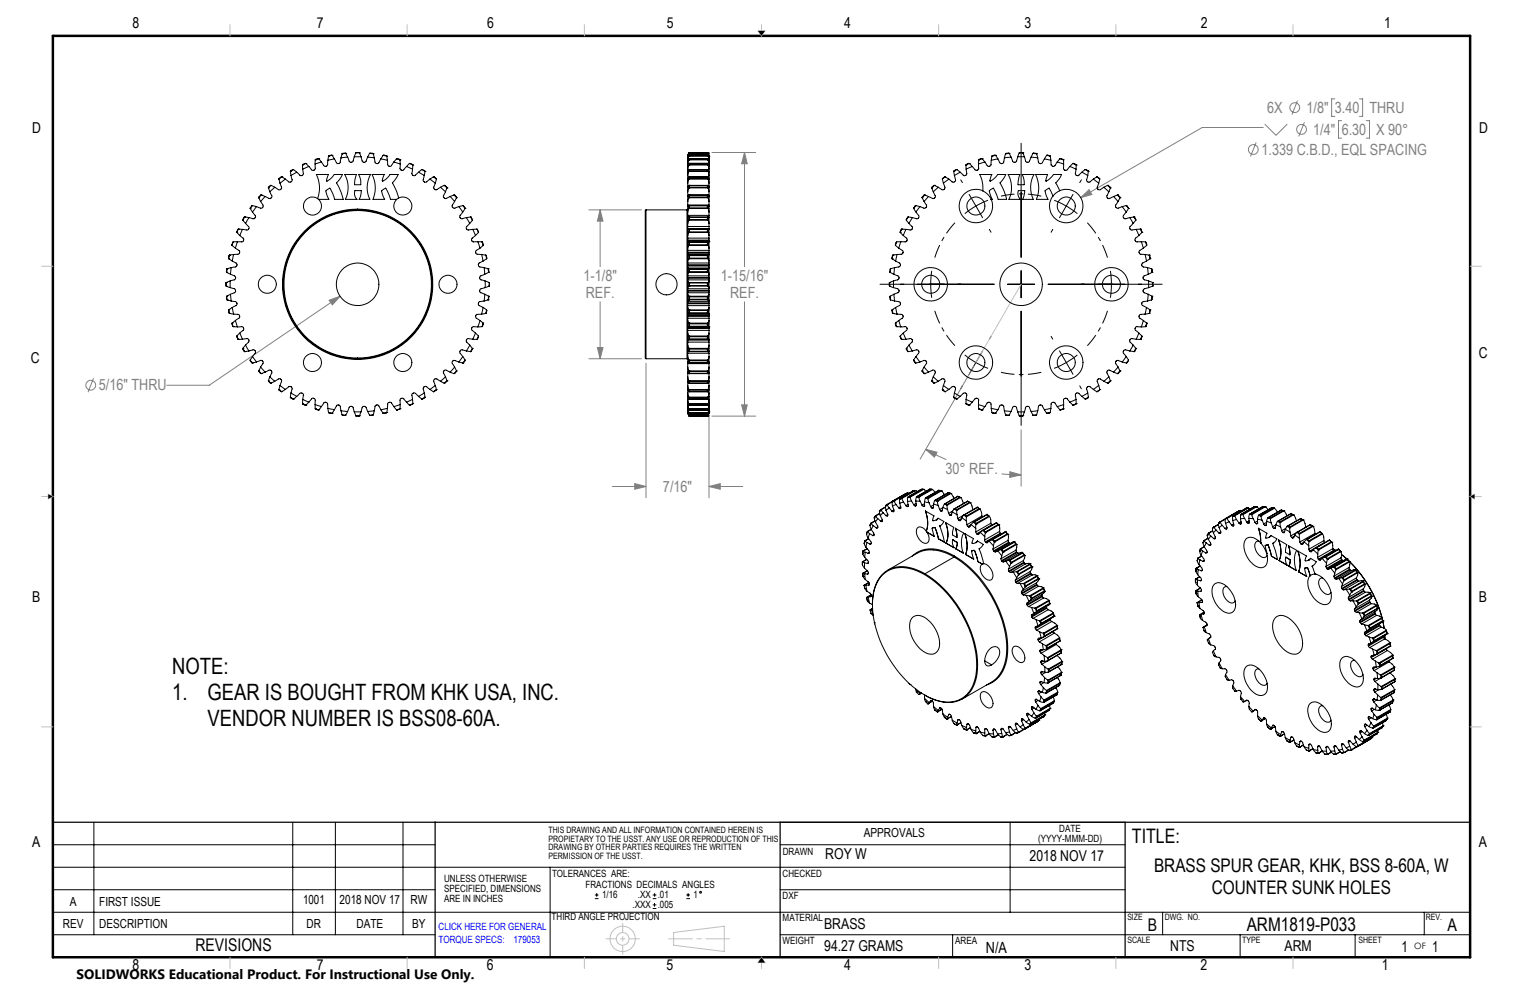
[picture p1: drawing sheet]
<svg xmlns="http://www.w3.org/2000/svg" width="432mm" height="279mm" viewBox="0 0 432 279" stroke-linecap="round" stroke-linejoin="round" font-family="sans-serif">
<defs><g id="words">
<g font-size="6.3">
<text x="48.6" y="190.2">NOTE:</text>
<text x="48.6" y="197.5">1.</text>
<text x="58.6" y="197.5">GEAR IS BOUGHT FROM KHK USA, INC.</text>
<text x="58.6" y="204.9">VENDOR NUMBER IS BSS08-60A.</text>
</g>
<text font-size="5.6" x="319.5" y="238">TITLE:</text>
<g font-size="5.3">
<text x="325.7" y="246">BRASS SPUR GEAR, KHK, BSS 8-60A, W</text>
<text x="342" y="252.3">COUNTER SUNK HOLES</text>
<text x="351.9" y="262.7">ARM1819-P033</text>
</g>
<g font-size="4.9">
<text x="324" y="262.6">B</text>
<text x="408.6" y="262.6">A</text>
<text x="55.2" y="268.4">REVISIONS</text>
</g>
<g font-size="4.4" fill="#808080">
<text x="357.6" y="31.9">6X</text>
<text x="368.7" y="31.9">1/8&quot;</text>
<text x="376.7" y="31.9">3.40</text>
<text x="386.5" y="31.9">THRU</text>
<text x="370.6" y="38">1/4&quot;</text>
<text x="378.7" y="38">6.30</text>
<text x="388.4" y="38">X 90°</text>
<text x="356" y="43.7">1.339 C.B.D., EQL SPACING</text>
<text x="164.7" y="79.2">1-1/8&quot;</text>
<text x="203.4" y="79.2">1-15/16&quot;</text>
<text x="165.3" y="84.2">REF.</text>
<text x="206.1" y="84.2">REF.</text>
<text x="27.9" y="110.2">5/16&quot; THRU</text>
<text x="266.8" y="133.7">30° REF.</text>
<text x="187.1" y="138.8">7/16&quot;</text>
</g>
<text font-size="4.4" x="278.2" y="268.9">N/A</text>
<g font-size="4.2">
<text x="37.4" y="7.9">8</text>
<text x="89.4" y="8">7</text>
<text x="137.4" y="8">6</text>
<text x="188.1" y="8">5</text>
<text x="238.2" y="8">4</text>
<text x="289.1" y="8">3</text>
<text x="338.9" y="8">2</text>
<text x="390.6" y="8">1</text>
<text x="9.1" y="37.6">D</text>
<text x="417.5" y="37.6">D</text>
<text x="417.4" y="101.2">C</text>
<text x="8.7" y="102.4">C</text>
<text x="9.1" y="169.8">B</text>
<text x="417.4" y="169.8">B</text>
<text x="9.1" y="239">A</text>
<text x="417.4" y="239">A</text>
<text x="232.9" y="242.4">ROY W</text>
<text x="290.6" y="243.1">2018 NOV 17</text>
<text x="232.6" y="262.2">BRASS</text>
<text x="232.6" y="268.3">94.27 GRAMS</text>
<text x="330.3" y="268.4">NTS</text>
<text x="362.5" y="268.4">ARM</text>
<text x="395.5" y="268.7">1</text>
<text x="404.2" y="268.7">1</text>
<text x="37.4" y="273.7">8</text>
<text x="89.4" y="273.7">7</text>
<text x="137.4" y="273.7">6</text>
<text x="188.1" y="273.7">5</text>
<text x="238.2" y="273.7">4</text>
<text x="289.1" y="273.7">3</text>
<text x="338.9" y="273.7">2</text>
<text x="390" y="273.7">1</text>
</g>
<text font-size="3.8" x="21.6" y="276.3">SOLIDWORKS Educational Product. For Instructional Use Only.</text>
<g font-size="3.5">
<text x="243.8" y="236.2">APPROVALS</text>
<text x="19.7" y="255.8">A</text>
<text x="28" y="255.8">FIRST ISSUE</text>
<text x="85.5" y="255.3">1001</text>
<text x="95.9" y="255.3">2018 NOV 17</text>
<text x="115.8" y="255.3">RW</text>
<text x="17.8" y="261.9">REV</text>
<text x="28" y="261.9">DESCRIPTION</text>
<text x="86.5" y="261.9">DR</text>
<text x="100.6" y="261.9">DATE</text>
<text x="116.3" y="261.9">BY</text>
</g>
<g font-size="2.8">
<text x="293" y="237.6">(YYYY-MMM-DD)</text>
<text x="299" y="234.8">DATE</text>
<text x="220.9" y="241.2">DRAWN</text>
<text x="125.3" y="249">UNLESS OTHERWISE</text>
<text x="125.3" y="251.8">SPECIFIED, DIMENSIONS</text>
<text x="155.8" y="247.6">TOLERANCES ARE:</text>
<text x="165.3" y="250.7">FRACTIONS DECIMALS ANGLES</text>
<text x="220.9" y="247.5">CHECKED</text>
<text x="125.3" y="254.6">ARE IN INCHES</text>
<text x="169.9" y="253.5">1/16</text>
<text x="178.5" y="256.3">.XXX .005</text>
<text x="180" y="253.5">.XX .01</text>
<text x="195.7" y="253.5">1</text>
<text x="220.9" y="253.7">DXF</text>
<text x="155.7" y="259.8">THIRD ANGLE PROJECTION</text>
<text x="220.9" y="260">MATERIAL</text>
<text x="220.9" y="266.3">WEIGHT</text>
<text x="269.6" y="266.3">AREA</text>
</g>
<g font-size="2.8" fill="#00f">
<text x="123.8" y="262.5">CLICK HERE FOR GENERAL</text>
<text x="123.8" y="266.1">TORQUE SPECS:</text>
<text x="144.9" y="266.1">179053</text>
</g>
<g font-size="2.5">
<text x="154.8" y="235.1">THIS DRAWING AND ALL INFORMATION CONTAINED HEREIN IS</text>
<text x="154.8" y="237.5">PROPIETARY TO THE USST. ANY USE OR REPRODUCTION OF THIS</text>
<text x="154.8" y="240">DRAWING BY OTHER PARTIES REQUIRES THE WRITTEN</text>
<text x="154.8" y="242.5">PERMISSION OF THE USST.</text>
<text x="318.2" y="259.8">SIZE</text>
<text x="328.7" y="259.8">DWG. NO.</text>
<text x="402.4" y="259.8">REV.</text>
<text x="318.2" y="266">SCALE</text>
<text x="350.6" y="266">TYPE</text>
<text x="383.4" y="266">SHEET</text>
<text x="399.2" y="267.9">OF</text>
</g>
</g></defs>
<g fill="none" stroke="#c0c0c0" stroke-width=".28">
<path d="M64.9 6.9v3.2M114.9 6.9v3.2M164.9 6.9v3.2M213.9 8.7h2l-1 1.4zM214.9 6.9v3.2M264.9 6.9v3.2M314.9 6.9v3.2M364.9 6.9v3.2M11.7 75.1h3.2M414.9 75.1h3.2M288.2 80.2l-12.8 22.1M13.6 139.5l1.3 .6-1.3 .7z"/>
<path d="M11.7 140.1h3.2M414.9 140.1h3.2M414.9 140.1l1.2-.6v1.3zM11.7 205.1h3.2M414.9 205.1h3.2M64.9 270.2v3.1M114.9 270.2v3.1M164.9 270.2v3.1M190.1 263.2l14.3-1.8v7.1l-14.3-1.7zM214.9 270.2v3.1M214.9 270.2l1 1.5h-2zM264.9 270.2v3.1"/>
<path d="M314.9 270.2v3.1M364.9 270.2v3.1"/>
<circle cx="175.7" cy="265" r="3.6"/>
<circle cx="175.7" cy="265" r="1.79"/>
</g>
<g fill="none" stroke="#000" stroke-width=".28">
<path d="M271.1 50.8l.5 .7M273.5 54.9l3.8 6.6M278.8 56.5a24 24 0 0 0-6.5 3.8M288.2 40.4v32.2M297.5 56.5l3.4 1.6M300.9 58.1l3.2 2.2M300.9 58.1l-1.9 3.4M302.8 54.9l-1.9 3.2M305.2 50.8l-.5 .7M263 76.4a25.6 25.6 0 0 0 0 7.6M279.2 64.7l.5 .8M288.2 76.4v7.6"/>
<path d="M297.1 64.7l-.4 .8M313.4 76.4a25.6 25.6 0 0 1 0 7.6M248.4 80.2h32.2M277.3 99l-3.8 6.6M279.7 94.9l-.5 .8M284.4 80.2h7.6M288.2 87.8v32.3M295.8 80.2h32.2M296.7 94.9l.4 .8M299 99l1.9 3.3M271.6 108.9l-.5 .8M272.3 100.2a26.7 26.7 0 0 0 6.5 3.8"/>
<path d="M300.9 102.3l-3.4 1.7M300.9 102.3l1.9 3.3M304.1 100.2l-3.2 2.1M304.7 108.9l.5 .8M14.9 238.4h107.9M26.5 232.1v31.7M82.6 232.1v31.7M94.7 232.1v31.7M113.7 232.1v31.7M220.2 238.4h97.3M220.2 232.1h97.3M285.1 232.1v25.4"/>
<path d="M14.9 257.5h400M14.9 251.1h107.9M14.9 244.8h302.6M155.3 244.8v25.4M167.9 253.6h1M167.9 252.6h1M168.4 252.1v1M184.2 256.4h1M184.2 255.4h1M184.2 253.6h1M184.2 252.6h1M184.7 254.8v1.1"/>
<path d="M184.7 252.1v1M193.7 253.6h1M193.7 252.6h1M194.2 252.1v1M220.2 251.1h97.3M328.1 257.5v6.3M402 257.5v6.3M14.9 263.8h107.9M220.2 263.8h194.7M268.9 263.8v6.4M350 263.8v6.4M382.4 263.8v6.4"/>
<circle cx="197.7" cy="251.8" r=".26"/>
</g>
<path d="M14.9 232.1h400M122.8 232.1v38.1M220.2 232.1v38.1M317.5 232.1v38.1" fill="none" stroke="#000" stroke-width=".35"/>
<path d="M14.9 10.1h400v260.1h-400z" fill="none" stroke="#000" stroke-width=".7"/>
<path d="M175.7 260.6v8.7" fill="none" stroke="#c0c0c0" stroke-width=".28" stroke-dasharray="15.2 1.3 1.3 1.3" stroke-dashoffset="12.8"/>
<path d="M171 265h9.5" fill="none" stroke="#c0c0c0" stroke-width=".28" stroke-dasharray="15.2 1.3 1.3 1.3" stroke-dashoffset="12.4"/>
<path d="M188.7 265h17.2" fill="none" stroke="#c0c0c0" stroke-width=".28" stroke-dasharray="15.2 1.3 1.3 1.3" stroke-dashoffset="8.5"/>
<path d="M13.6 140.1v.7l1.3-.7zM13.6 139.5v.6h1.3zM414.9 140.1h1.2v-.6zM414.9 140.1l1.2 .7v-.7zM214.9 270.2l-1 1.5h1zM214.9 270.2v1.5h1zM214.9 8.7v1.4l1-1.4zM213.9 8.7l1 1.4v-1.4z" fill-rule="evenodd" fill="#000"/>
<g fill="none" stroke="#808080" stroke-width=".28">
<path d="M356.5 36h-17.2l-34.3 19.8M356.9 35l3.2 3.2 3.2-3.2M366.2 28.4l-1.6 3.9M368.1 34.5l-1.6 4M376.7 27.9h-.9v4.9h.9M378.6 34h-.8v5h.8M383.7 27.9h.9v4.9h-.9M385.6 34h.9v5h-.9M166.2 59.2h14.8M169.4 59.2l.8 3.2h-1.6zM169.4 59.2v16.1M200.9 43h12.4"/>
<path d="M210.1 43l.8 3.2h-1.6zM210.1 43v32.3M305 55.8l2.4-2.3 .8 1.4zM354.5 40.2l-1.6 4M92.9 84.7l3.1-1.1-2.2 2.4zM96 83.6l-36.9 25.1h-12M168.6 98.1h1.6l-.8 3.1zM169.4 85.2v16M210.1 85.2v32.2M26.4 106.8l-1.6 3.9M166.2 101.2h14.8M182.3 102.5v38"/>
<path d="M200.1 117.5v23M200.9 117.4h12.4M209.3 114.3h1.6l-.8 3.1zM274.8 103.4l-15.1 26.2M172.8 137.3h9.5M179.1 136.5l3.2 .8-3.2 .8zM200.1 137.3l3.2-.8v1.6zM200.1 137.3h9.5M261.3 126.8l3.1 .8-.7 1.4zM261.3 126.8l5.8 2.9M282.7 133.7l5.5 .3M285 133.1l3.2 .9-3.2 .7z"/>
<path d="M288.2 121.3v15.9"/>
<circle cx="365.4" cy="30.4" r="1.38"/>
<circle cx="367.3" cy="36.5" r="1.39"/>
<circle cx="353.7" cy="42.2" r="1.38"/>
<circle cx="25.6" cy="108.7" r="1.38"/>
</g>
<path d="M293.9 55.4a25.5 25.5 0 0 0-11.4 0M269.5 62.9a25.5 25.5 0 0 0-5.7 9.8M312.6 72.7a25.5 25.5 0 0 0-5.7-9.8M263.8 87.7a25.5 25.5 0 0 0 5.7 9.9M306.9 97.6a25.5 25.5 0 0 0 5.7-9.9M282.5 105.1a25.5 25.5 0 0 0 11.4 0" fill="none" stroke="#000" stroke-width=".28" stroke-dasharray="15.2 1.3 1.3 1.3" stroke-dashoffset="11.4" stroke-linecap="butt"/>
<g fill="#808080">
<path d="M261.3 126.8l3.1 .8-.7 1.4zM285 133.1l3.2 .9-3.2 .7z"/>
<path d="M92.9 84.7l.9 1.3 2.2-2.4zM210.1 43l.8 3.2h-1.6zM209.3 114.3h1.6l-.8 3.1zM169.4 59.2l.8 3.2h-1.6zM168.6 98.1h1.6l-.8 3.1zM200.1 137.3l3.2-.8v1.6zM179.1 136.5l3.2 .8-3.2 .8zM305 55.8l3.2-.9-.8-1.4z"/>
</g>
<g fill="none" stroke="#000" stroke-width=".28">
<path d="M70.6 58.8l.7 1M70.6 58.8h.1M71.2 58l-.6 .8M71.2 58l1.2 .3M71.3 59.8l.8 1.1-.1 .6-.6 .2-1.2-.3M72.4 58.3l-1.1 1.5M73 55.8l.6 1.1M73 55.8h.1M73.6 56.9l.7 1-.2 .7-.5 .2-1.2-.5M73.7 55l-.7 .8M73.7 55h.1M73.7 55l1.1 .5"/>
<path d="M74.8 55.5l-1.2 1.4M75.7 53l.5 1.1M75.7 53h.1M76.2 54.1l.6 1.3-.3 .5-.5 .2-1.2-.6M76.5 52.3l-.8 .7M76.5 52.3l1 .5M77.5 52.8l-1.3 1.3M78.7 50.5l.3 1.2M79 51.7l.5 1.2-.4 .7h-.4l-1.2-.8M79.6 49.9l-.9 .6M79.6 49.9h.1M79.6 49.9l.9 .7"/>
<path d="M80.5 50.6l-1.5 1.1M82 48.4l.1 1.1M82 48.4h.1M82.1 49.5l.3 1.2v.4l-.3 .2-.4 .1-1.2-.8M82.8 47.8l-.8 .6M82.8 47.8l.9 .8M83.7 48.6l-1.6 .9M85.4 46.6h.1M85.4 46.6v1.1M85.4 47.7l.2 1.4-.2 .4h-.7l-1-.9M86.3 46.1l-.9 .5M86.3 46.1h.1"/>
<path d="M86.3 46.1l.9 .9M87.2 47l-1.8 .7M88.9 46.3l.1 1.4-.3 .3h-.7l-.8-1M89 45.1h.1M89 45.1l-.1 1.2M89.6 56.1a8.6 8.6 0 0 0-.3-6.9h3.4l-.5 2 1.3-.9 .8-1.1h2.3l-.7 1.3-.9 1.1 1.3 2.9 .6 1.8h-2.5l-1.1-2.8-.2-.4-.3 .2a1 1 0 0 0-.6 1.5l.6 1.5h-2.9M89.6 56.1a2.56 2.56 0 0 0-3.9 1.9 2.56 2.56 0 0 0 3.5 2.6 2.56 2.56 0 0 0 .7-4.3M89.6 56.1l.3 .2M90 44.8l-1 .3M90 44.8h.1M90 44.8l.7 .9M90.7 45.7l-1.8 .6"/>
<path d="M92.5 45.2v1.3l-.5 .4-.5-.1-.8-1.1M92.7 44.1h.1M92.7 44.1l-.2 1.1M93.7 43.9l-1 .2M93.7 43.9h.1M93.7 43.9l.7 .9M94.4 44.8l-1.9 .4M96.2 44.6l-.2 1.2-.5 .4-.5-.2-.6-1.2M96.6 43.4h.1M96.6 43.4l-.4 1.2M97.3 49.2h3.3l-.4 1.5-.2 1.4h1.8a4.8 4.8 0 0 0-.6-2.9h3.4a7.6 7.6 0 0 0-.2 7.1h-3l.3-.9 .3-1.6h-1.8a2.48 2.48 0 0 0 .6 2.5h-3.3a7.6 7.6 0 0 0-.2-7.1zM97.6 43.3l-1 .1"/>
<path d="M97.6 43.3h.1M97.6 43.3l.5 1M98.1 44.3l-1.9 .3M100 44.2h1.9M100 44.2l-.3 1.3-.5 .3-.6-.2-.5-1.3M100.4 43.1l-.4 1.1M100.4 43.1h1.1M100.9 59.2a21 21 0 0 1 21 21 21 21 0 0 1-21 21M100.9 59.4a20.8 20.8 0 0 1 20.9 20.8 20.8 20.8 0 0 1-20.9 20.8M100.9 59.4a20.8 20.8 0 0 0-20.8 20.8 20.8 20.8 0 0 0 20.8 20.8M100.9 59.2a21 21 0 0 0-21 21 21 21 0 0 0 21 21M100.9 59a21.2 21.2 0 0 0-21.2 21.2 21.2 21.2 0 0 0 21.2 21.3"/>
<path d="M100.9 59v.2M100.9 59a21.2 21.2 0 0 1 21.2 21.2 21.2 21.2 0 0 1-21.2 21.3M100.9 59.2v.2M101.5 43.1h.1M101.5 43.1l.4 1.1M101.9 44.2l.3 1.3 .4 .3 .7-.2 .5-1.3M103.8 44.3l1.8 .3M104.3 43.3l-.5 1M104.3 43.3l1 .1M105.3 43.4h.1M105.3 43.4l.3 1.2M105.6 44.6l.2 1.2 .6 .4 .5-.2 .6-1.2"/>
<path d="M107.5 44.8l1.8 .4M108.1 43.9h.1M108.1 43.9l1 .2M108.1 43.9l-.6 .9M109.1 44.1h.1M109.1 44.1l.2 1.1M109.3 45.2l.1 1.4 .6 .4 .4-.2 .8-1.1M111.2 45.7l1.8 .6M111.9 44.8h.1M111.9 44.8l1 .3M111.9 44.8l-.7 .9M112.5 55.9l-.7-2.2-1.1-2.1 1.7-2.4h-2.3l-.9 1.1a1.29 1.29 0 0 1-1.3 .8l.5-1.9h-3.4a8.5 8.5 0 0 1 .3 7.1h3.2l-.6-1.5a1.18 1.18 0 0 1 1-1.7l1.3 3.2h1.7"/>
<path d="M112.5 55.9a2.56 2.56 0 0 1 3.7 2.2 2.56 2.56 0 0 1-3.5 2.4 2.56 2.56 0 0 1-.8-4.2M112.5 55.9l-.6 .4M112.9 45.1h.1M112.9 45.1l.1 1.2M113 46.3l-.1 1.4 .3 .3h.7l.8-1M114.7 47l1.7 .7M115.5 46.1h.1M115.5 46.1l1 .5M115.5 46.1l-.8 .9M116.4 47.7l-.2 1.4 .3 .4h.7l.9-.9M116.5 46.6h.1M116.5 46.6l-.1 1.1"/>
<path d="M118.1 48.6l1.6 .9M119 47.8l-.9 .8M119 47.8l.9 .6M119.7 49.5l-.3 1.3 .3 .5 .5 .1 1.1-.8M119.9 48.4h.1M119.9 48.4l-.2 1.1M121.3 50.6l1.5 1.1M122.3 49.9l-1 .7M122.3 49.9h.1M122.3 49.9l.9 .6M122.8 51.7l-.4 1.3 .3 .5 .5 .1 1.1-.8M123.2 50.5l-.4 1.2"/>
<path d="M124.3 52.8l1.4 1.3M125.4 52.3h.1M125.4 52.3l.8 .7M125.4 52.3l-1.1 .5M125.7 54.1l-.6 1.3a.65 .65 0 0 0 .9 .6l1-.5M126.2 53h.1M126.2 53l-.5 1.1M127 55.5l1.3 1.4M128.2 55l.6 .8M128.2 55l-1.2 .5M128.3 56.9l-.7 1.2 .1 .4 .6 .3 1.2-.5M128.8 55.8h.1"/>
<path d="M128.8 55.8l-.5 1.1M129.5 58.3l1.1 1.5M130.6 59.8l-.8 1.2 .1 .5 .6 .2 1.1-.3M130.6 58l-1.1 .3M130.6 58l.6 .8M131.2 58.8h.1M131.2 58.8l-.6 1M182.3 59.2v42M182.3 59.2l-.2 .2v41.6l.2 .2M182.3 59.2h11.6M193.9 59.2v42M194.1 58.3v1.5"/>
<path d="M194.1 59.8v1M194.1 55.5v1.4M194.1 56.9v1M194.1 57.9v.4M194.1 52.8v1.3M194.1 54.1v1.4M194.1 51.7v1.1M194.1 59l-.2 .2M194.1 49.5v1.2M194.1 47.7v.8M194.1 46.3v.6M194.1 44.8v.4"/>
<path d="M194.1 44.2h.1M194.1 44.6v.2M194.1 45.2v.4M194.1 57.9h6M194.4 43.1l-.3 1.1M194.4 58.8h.1M194.4 58v.8M194.4 58l.2 .1M194.4 58l-.3 .3M194.4 58h.1M194.4 58.8l-.3 1M194.4 55.8h.1"/>
<path d="M194.4 55v.8M194.4 55l.2 .1v.5M194.4 55l-.3 .5M194.4 55h.1M194.4 55.8l-.3 1.1M194.4 53h.1M194.4 52.3v.7M194.4 52.3l.2 .1v.4M194.4 52.3l-.3 .5M194.4 52.3h.1M194.4 53l-.3 1.1M194.4 50.5v.1"/>
<path d="M194.4 49.9v.6M194.4 49.9l.2 .1M194.4 49.9l-.3 .7v1.1M194.4 49.9h.1M194.4 50.6l-.3 1.1M194.4 48.4h.1M194.4 47.8v.6M194.4 47.8h.2v.4M194.4 47.9l-.3 .7v.9M194.4 47.8v.1M194.4 48.4l-.3 1.1M194.4 46.6h.1"/>
<path d="M194.4 46.1l-.3 .9v.7M194.4 46.1h.1M194.4 46.1v.5M194.4 46.6l-.3 1.1M194.4 46.1h.2v.3M194.4 45.1l-.3 1.2M194.4 44.8l-.3 1.5M194.4 44.8h.1M194.4 44.8v.3M194.4 45.1h.1M194.4 44.8l.2-.1v.3M194.4 44.1l-.3 1.1"/>
<path d="M194.4 43.9l-.3 .9M194.4 43.9h.1M194.4 43.9v.2M194.4 44.1h.1M194.4 43.4l-.3 1.2M194.4 43.3l-.3 1.3M194.4 43.3h.1M194.4 43.3v.1M194.4 43.4h.1M194.4 43.3h.2M194.4 43.1h.1M194.4 58h5.4"/>
<path d="M194.4 43.1h5.4M194.4 58.8h5.4M194.4 55.8h5.4M194.4 53h5.4M194.4 50.6h5.4M194.4 48.4h5.4M194.4 46.6h5.4M194.4 45.1h5.4M194.4 44.1h5.4M194.4 43.4h5.4M194.5 52.3h5.3M194.5 55h5.3"/>
<path d="M194.5 49.9h5.2M194.5 47.8h5.2M194.5 46.1h5.2M194.5 44.7h5.2M194.6 43.8h5.1M194.6 43l-.2 .1M194.6 58.7l-.2 .1M194.6 58.1v.6M194.6 55.6l-.2 .2M194.6 52.8l-.2 .2M194.6 50.3l-.2 .2M194.6 50v.3"/>
<path d="M194.6 48.2l-.2 .2M194.6 46.4l-.2 .2M194.6 45l-.2 .1M194.6 43.9l-.2 .2M194.6 43.8l-.2 .1M194.6 43.8v.1M194.6 43.3l-.2 .1M194.6 43h.1M194.6 43h5M194.6 58.7h5M194.6 58.1h5M194.6 55.6h5"/>
<path d="M194.6 52.8h5M194.6 50.3h5M194.6 50h5M194.6 48.2h5M194.6 46.4h5M194.6 45h5M194.6 43.9h5M194.6 43.3h5M199.6 43l.2 .1M199.6 58.7l.2 .1M199.6 58.1v.6M199.6 55.6l.2 .2"/>
<path d="M199.6 52.8l.2 .2M199.6 50.3l.2 .2M199.6 50v.3M199.6 48.2l.2 .2M199.6 46.4l.2 .2M199.6 45l.2 .1M199.6 43.9l.2 .2M199.6 43.8v.1M199.6 43.8l.2 .1M199.6 43.3l.2 .1M199.6 43.3h.2M199.6 43h.1"/>
<path d="M199.8 43.1l.3 .7M199.8 58.8h.1M199.8 58v.8M199.8 58l-.2 .1M199.8 58.8l.3 1M199.8 58l.3 .3M199.8 55.8h.1M199.8 55v.8M199.8 55l-.2 .1v.5M199.8 55.8l.3 1.1M199.8 55h.1M199.8 55l.3 .5"/>
<path d="M199.8 53h.1M199.8 52.3v.7M199.8 52.3l-.2 .1v.4M199.8 53l.3 1.1M199.8 52.3h.1M199.8 52.3l.3 .5M199.8 49.9v.6M199.8 49.9l-.2 .1M199.8 50.6l.3 1.1M199.8 49.9h.1M199.8 49.9l.3 .4v1.4M199.8 48.4h.1"/>
<path d="M199.8 47.8v.6M199.8 47.8h-.2v.4M199.8 48.4l.3 1.1M199.8 47.9l.3 .4v1.2M199.8 46.6h.1M199.8 46.6l.3 1.1M199.8 46.1v.5M199.8 46.1h.1M199.8 46.1l.3 .5v1.1M199.8 46.1h-.2v.3M199.8 45.1l.3 1.2M199.8 45.1h.1"/>
<path d="M199.8 44.8v.3M199.8 44.8h.1M199.8 44.8l.3 .5v1M199.8 44.8l-.2-.1v.3M199.8 44.1l.3 1.1M199.8 44.1h.1M199.8 43.9v.2M199.8 43.9h.1M199.8 43.9l.3 .9M199.8 43.4l.3 1.2M199.8 43.4h.1M199.8 43.3v.1"/>
<path d="M199.8 43.3h.1M199.8 43.3l.3 1.3M199.8 43.1l.3 1.1M199.8 43.1h.1M199.8 47.8v.1M199.8 50.5v.1M199.8 58h.1M200.1 44.1v.1M200.1 58.3v1.5M200.1 59.8v1M200.1 55.5v1.4M200.1 56.9v1"/>
<path d="M200.1 57.9v.4M200.1 52.8v1.3M200.1 54.1v1.4M200.1 51.7v1.1M200.1 49.5v1.2M200.1 47.7v.8M200.1 46.3v.6M200.1 44.8v.4M200.1 44.2h.1M200.1 44.6v.2M200.1 45.2v.4M257.8 58.8l.7 1"/>
<path d="M257.8 58.8h.1M258.4 58l-.6 .8M258.4 58l1.2 .3M258.5 59.8l.8 1.1v.5l-.4 .3-1.4-.3M259.6 58.3l-1.1 1.5M260.2 55.8l.6 1.1M260.2 55.8h.1M260.8 56.9l.6 1a.62 .62 0 0 1 0 .6 .62 .62 0 0 1-.7 .2l-1.1-.4M260.9 55l-.7 .8M260.9 55h.1M260.9 55l1.1 .5M262 55.5l-1.2 1.4"/>
<path d="M263 53l.4 1.1M263 53h.1M263.4 54.1l.6 1.3-.3 .5-.4 .2-1.3-.6M263.7 52.3l-.7 .7M263.7 52.3h.1M263.7 52.3l1.1 .5M264.8 52.8l-1.4 1.3M266 50.6l.2 1.1M266 50.5v.1M266.2 51.7l.5 1.2-.2 .5-.6 .2-1.1-.8M266.8 49.9l-.8 .6M266.8 49.9l1 .7"/>
<path d="M267.8 50.6l-1.6 1.1M269.2 48.4l.1 1.1M269.2 48.4h.1M269.3 49.5l.4 1.3-.3 .5-.5 .1-1.1-.8M270.1 47.8l-.9 .6M270.1 47.8v.1M270.1 47.9l.9 .7M271 48.6l-1.7 .9M272.6 46.6l.1 1.1M272.6 46.6h.1M272.7 47.7l.2 1.4-.3 .4h-.7l-.9-.9M273.5 46.1l-.9 .5"/>
<path d="M273.5 46.1h.1M273.5 46.1l.9 .9M274.4 47l-1.7 .7M276.2 46.3v1.3l-.3 .4h-.7l-.8-1M276.2 45.1v1.2M276.2 45.1h.1M277.2 44.8l-1 .3M277.2 44.8h.1M277.2 44.8l.8 .9M277.4 53.8a8.5 8.5 0 0 0-.9-4.6h3.4l-.5 2 1.3-.9 .9-1.1h2.2l-1.6 2.4 1.2 2.3 .7 2.4h-2.4l-1.3-3.2-.4 .2a1.06 1.06 0 0 0-.8 .7 1.06 1.06 0 0 0 .3 1.1l.5 1.2h-.3M277.4 53.8a4.7 4.7 0 0 0-6.6 3.7 4.7 4.7 0 0 0 5.2 5.3 4.7 4.7 0 0 0 3.8-6.5M277.4 53.9a4.7 4.7 0 0 1 2.3 2.4"/>
<path d="M277.4 53.8v.1M278 45.7l-1.8 .6M279.8 45.2l-.1 1.4-.5 .4-.5-.2-.7-1.1M280 44.1l-.2 1.1M280 44.1h.1M281 43.9l-1 .2M281 43.9h.1M281 43.9l.6 .9M281.6 44.8l-1.8 .4M283.5 44.6l-.3 1.3-.4 .3-.6-.2-.6-1.2M283.8 43.4l-.3 1.2M283.8 43.4h.1"/>
<path d="M284.5 49.2h3.3l-.5 2.9h1.7a5.2 5.2 0 0 0-.5-2.9h3.3a7.7 7.7 0 0 0-.2 7.1h-3l.6-2.5h-1.8a2.37 2.37 0 0 0 .6 2.5h-3.3a7.7 7.7 0 0 0-.2-7.1zM284.8 43.3l-1 .1M284.8 43.3h.1M284.8 43.3l.5 1M285.3 44.3l-1.8 .3M287.2 44.2l-.3 1.3-.4 .3-.6-.2-.6-1.3M287.2 44.2h1.9M287.7 43.1h1M287.7 43.1l-.5 1.1M287.7 43.1h.1M288.7 43.1h.1M288.7 43.1l.4 1.1"/>
<path d="M289.1 44.2l.4 1.3 .4 .3 .6-.2 .5-1.3M291 44.3l1.9 .3M291.5 43.3l-.5 1M291.5 43.3h.1M291.5 43.3l1.1 .1M292.6 43.4h.1M292.6 43.4l.3 1.2M292.9 44.6l.2 1.3 .5 .3 .5-.2 .6-1.2M294.7 44.8l1.9 .4M295.4 43.9l-.7 .9M295.4 43.9h.1M295.4 43.9l1 .2"/>
<path d="M296.4 44.1h.1M296.4 44.1l.2 1.1M296.6 45.2l.1 1.4 .4 .3 .5-.1 .8-1.1M297.1 55.3v.1M298.4 45.7l1.8 .6M299 53.8l-1-2.2 .9-1.1 .7-1.3h-2.3l-.9 1.1a1.29 1.29 0 0 1-1.3 .8l.6-1.9h-3.4a8.3 8.3 0 0 1 .2 7.1h3.3l-.6-1.5a1.09 1.09 0 0 1 .7-1.6l.2-.1 .3 .5 .7 1.7M299 53.8a4.7 4.7 0 0 1 6.7 4 4.7 4.7 0 0 1-6.1 4.9 4.7 4.7 0 0 1-2.5-7.4M299 53.8l-1.2 .8-.7 .8M299.1 44.8l-.7 .9M299.1 44.8h.1M299.2 44.8l.9 .3M300.1 45.1l.1 1.2"/>
<path d="M300.1 45.1h.1M300.2 46.3l-.1 1.4 .4 .3h.6l.8-1M301.9 47l1.8 .7M302.8 46.1l-.9 .9M302.8 46.1h.1M302.8 46.1l.9 .5M303.7 47.7l-.2 1.4 .2 .4h.7l.9-.9M303.7 46.6h.1M303.7 46.6v1.1M305.3 48.6l1.7 .9M306.2 47.9l-.9 .7M306.3 47.8l-.1 .1"/>
<path d="M306.3 47.8l.9 .6M307 49.5l-.3 1.2v.5l.3 .1 .4 .1 1.2-.8M307.2 48.4l-.2 1.1M307.2 48.4h.1M308.6 50.6l1.5 1.1M309.6 49.9l-1 .7M309.6 49.9l.8 .6M310.1 51.7l-.5 1.2 .2 .5 .6 .2 1.1-.8M310.4 50.6l-.3 1.1M310.4 50.5v.1M311.5 52.8l1.4 1.3M312.6 52.3l-1.1 .5"/>
<path d="M312.6 52.3h.1M312.6 52.3l.8 .7M312.9 54.1l-.6 1.3 .3 .5 .5 .2 1.2-.6M313.4 53h.1M313.4 53l-.5 1.1M314.3 55.5l1.3 1.4M315.4 55l-1.1 .5M315.4 55h.1M315.4 55l.7 .8M315.6 56.9l-.8 1.1 .2 .6 .5 .2 1.2-.5M316.1 55.8h.1M316.1 55.8l-.5 1.1"/>
<path d="M316.7 58.3l1.2 1.5M317.9 59.8l-.8 1-.1 .6 .4 .3 1.5-.3M317.9 58l-1.2 .3M317.9 58l.6 .8M318.5 58.8h.1M318.5 58.8l-.6 1M63.9 79.7v1.1M63.9 79.7h.1M64 76.9l1.1 .5M64 76.9h.1M64.1 75.8l-.1 1.1M64.1 75.8h.1"/>
<path d="M64.6 73l.9 .7M64.6 73h.1M64.8 72l-.2 1M64.8 72h.1M64.9 79.3v1.9M64.9 79.3l-1 .4M65.1 77.4l1.3 .6 .1 .5-.2 .4-1.4 .4M65.2 75.5l-.1 1.9M65.2 75.5l-1.1 .3M65.5 69.3l.9 .7M65.5 69.3h.1M65.5 73.7l1.2 .6 .2 .5-.5 .6-1.2 .1"/>
<path d="M65.8 68.3l-.3 1M65.8 68.3h.1M65.9 71.8l-.4 1.9M65.9 71.8l-1.1 .2M66.4 70l1.1 .7 .1 .6-.3 .4-1.4 .1M66.9 65.6l.8 .9M66.9 65.6h.1M67 68.2l-.6 1.8M67 68.2l-1.2 .1M67.3 64.7l-.4 .9M67.3 64.7h.1M67.3 64.7h1.1"/>
<path d="M67.7 66.5l1.1 .9-.1 .5-.3 .4-1.4-.1M68.4 64.7l-.7 1.8M68.5 62.2l.8 .8M68.5 62.1v.1M69.1 61.2l-.6 .9M69.1 61.2h.1M69.1 61.2l1.1 .2M69.3 63l.9 1v.6l-.3 .3-1.5-.2M70.2 61.4l-.9 1.6M131.6 61.4l1 1.6M132.6 63l-1 1 .1 .6 .3 .3 1.4-.2M132.8 61.2h.1"/>
<path d="M132.8 61.2l.5 .9M132.8 61.2l-1.2 .2M133.3 62.1v.1M133.3 62.2l-.7 .8M133.4 64.7l.8 1.8M134.2 66.5l-1.1 .9v.5l.4 .4 1.4-.1M134.6 64.7h-1.2M134.6 64.7h.1M134.6 64.7l.4 .9M134.9 68.2l.6 1.8M134.9 68.2l1.2 .1M135 65.6h.1"/>
<path d="M135 65.6l-.8 .9M135.5 70l-1.1 .7-.2 .6 .3 .4 1.4 .1M135.9 71.8l.4 1.9M135.9 71.8l1.2 .2M136.1 68.3l.3 1M136.3 73.7l-1.1 .6-.2 .6 .4 .5 1.2 .1M136.3 69.3l-.8 .7M136.4 69.3h-.1M136.6 75.5l.2 1.9M136.6 75.5l1.2 .3M136.8 77.4l-1.3 .6-.1 .6 .3 .4 1.2 .3M136.9 79.3v1.9"/>
<path d="M136.9 79.3l1.1 .4M137.1 72l.2 1M137.3 73l-1 .7M137.8 75.8h.1M137.8 75.8l.1 1.1M137.9 76.9h.1M137.9 76.9l-1.1 .5M138 79.7v1.1M194.1 79.3v1.9M194.1 79.3l.3 .4M194.1 79v.3M194.1 75.5v1.9"/>
<path d="M194.1 75.5l.3 .3M194.1 77.4v.5M194.1 75.4v.1M194.1 73.7v.5M194.1 68.2l.3 .1M194.1 68.2v1.8M194.1 70v.7M194.1 68.2h.1M194.1 78.5v.5M194.1 77.9v.4M194.1 74.9v.5M194.1 78.3v.2"/>
<path d="M194.1 74.2v.5M194.1 64.7v1.8M194.1 74.7v.2M194.1 66.5v.7M194.1 71.4v.4h6v-.4M194.1 70.7v.5M194.1 71.2v.2M194.1 68v.2M194.1 61.4v1.6M194.1 63v.9M194.1 67.2v.6M194.1 67.8v.2"/>
<path d="M194.1 64.7h.1M194.1 63.9v.6M194.1 64.5v.2M194.1 61.4h.1M194.1 60.8v.5M194.1 64.7h6M194.1 68.2h6M194.1 79h6M194.1 77.9h6M194.1 75.4h6M194.1 74.2h6M194.1 70.7h6"/>
<path d="M194.1 78.5h6M194.1 78.3h6M194.1 74.9h6M194.1 74.7h6M194.1 67.2h6M194.1 71.4h6M194.1 71.2h6M194.1 68h6M194.1 63.9h6M194.1 67.8h6M194.1 64.5h6M194.1 60.8h6"/>
<path d="M194.4 79.7v1.1M194.4 79.7l.2 .2M194.4 79.7h.1M194.4 76.9h.1M194.4 75.8v1.1M194.4 75.8l.2 .2M194.4 75.8h.1M194.4 76.9l-.3 .5M194.4 73h.1M194.4 72v1M194.4 72l.2 .1M194.4 72l-.3-.2v1.9"/>
<path d="M194.4 72h.1M194.4 73l-.3 .7M194.4 69.3h.1M194.4 68.3v1M194.4 68.3l.2 .1M194.4 69.3l-.3 .7M194.4 65.6h.1M194.4 64.7v.9M194.4 64.7l.2 .1M194.4 64.7h-.3M194.4 64.7h.1M194.4 65.6l-.3 .9"/>
<path d="M194.4 62.1v.1M194.4 61.2v.9M194.4 61.2l.2 .1M194.4 61.2l-.3 .2M194.4 61.2h.1M194.4 62.2l-.3 .8M194.4 79.7h5.4M194.4 61.2h5.4M194.4 76.9h5.4M194.4 75.8h5.4M194.4 73h5.4M194.4 72h5.4"/>
<path d="M194.4 69.3h5.4M194.4 65.6h5.4M194.4 62.2h5.4M194.6 79.9v.7M194.6 76.7l-.2 .2M194.6 76v.7M194.6 72.8l-.2 .2M194.6 72.1v.7M194.6 69.1l-.2 .2M194.6 68.4v.7M194.6 65.4l-.2 .2M194.6 64.8v.6"/>
<path d="M194.6 61.9l-.2 .2M194.6 61.3v.6M194.6 79.9h5M194.6 76.7h5M194.6 76h5M194.6 72.8h5M194.6 72.1h5M194.6 69.1h5M194.6 68.4h5M194.6 65.4h5M194.6 64.8h5M194.6 61.9h5"/>
<path d="M194.6 61.3h5M199.6 79.9v.7M199.6 76.7l.2 .2M199.6 76v.7M199.6 72.8l.2 .2M199.6 72.1v.7M199.6 69.1l.2 .2M199.6 68.4v.7M199.6 65.4l.2 .2M199.6 64.8v.6M199.6 61.9l.2 .2M199.6 61.3v.6"/>
<path d="M199.8 79.7v1.1M199.8 79.7l-.2 .2M199.8 79.7h.1M199.8 76.9h.1M199.8 75.8v1.1M199.8 75.8l-.2 .2M199.8 75.8h.1M199.8 76.9l.3 .5M199.8 73h.1M199.8 72v1M199.8 72l-.2 .1M199.8 72l.3-.2v1.9"/>
<path d="M199.8 73l.3 .7M199.8 72h.1M199.8 68.3v1M199.8 68.3l-.2 .1M199.8 69.3l.3 .7M199.8 64.7v.9M199.8 64.7l-.2 .1M199.8 65.6h.1M199.8 65.6l.3 .9M199.8 64.7h.1M199.8 64.7h.3M199.8 61.2v.9"/>
<path d="M199.8 61.2l-.2 .1M199.8 62.2l.3 .8M199.8 61.2h.1M199.8 61.2l.3 .2M199.8 62.1v.1M199.8 69.3h.1M200.1 79.3v1.9M200.1 79.3l-.3 .4M200.1 79v.3M200.1 75.5v1.9M200.1 75.5l-.3 .3M200.1 77.4v.5"/>
<path d="M200.1 75.4v.1M200.1 73.7v.5M200.1 68.2l-.3 .1M200.1 68.2v1.8M200.1 70v.7M200.1 68.2h.1M200.1 78.5v.5M200.1 77.9v.4M200.1 74.9v.5M200.1 78.3v.2M200.1 74.2v.5M200.1 64.7v1.8"/>
<path d="M200.1 74.7v.2M200.1 66.5v.7M200.1 70.7v.5M200.1 71.2v.2M200.1 68v.2M200.1 61.4v1.6M200.1 63v.9M200.1 67.2v.6M200.1 67.8v.2M200.1 64.7h.1M200.1 63.9v.6M200.1 64.5v.2"/>
<path d="M200.1 61.3v.1M200.1 60.8v.5M251.1 79.7v1.1M251.1 79.7h.1M251.2 76.9h.1M251.2 76.9l1.1 .5M251.3 75.8l-.1 1.1M251.8 73h.1M251.8 73l1 .7M252 72l-.2 1M252 72h.1M252.2 79.3v1.9"/>
<path d="M252.2 79.3l-1.1 .4M252.3 77.4l1.2 .5 .2 .6-.2 .4-1.3 .4M252.5 75.5l-.2 1.9M252.5 75.5l-1.2 .3M252.7 69.3l.9 .7M252.8 73.7l1.2 .6 .1 .6-.3 .4-1.3 .2M253 68.3l-.3 1M253.2 71.8l-.4 1.9M253.2 71.8l-1.2 .2M253.6 70l1.2 .8v.6l-.2 .3-1.4 .1M254.1 65.6h.1M254.1 65.6l.8 .9"/>
<path d="M254.2 68.2l-.6 1.8M254.2 68.2l-1.2 .1M254.5 64.7l-.4 .9M254.5 64.7h.1M254.5 64.7h1.2M254.9 66.5l1 .8 .1 .6-.4 .4-1.4-.1M255.7 64.7l-.8 1.8M255.8 62.1l.7 .9M256.3 61.2l-.5 .9M256.3 61.2h.1M256.3 61.2l1.2 .2M256.5 63l.9 1v.6l-.3 .3-1.4-.2"/>
<path d="M257.5 61.4l-1 1.6M318.9 61.4l.9 1.6M319.8 63l-1 1.2 .2 .5 .3 .2 1.4-.2M320 61.2l-1.1 .2M320 61.2h.1M320 61.2l.5 .9M320.5 62.1l-.7 .9M320.7 64.7l.7 1.8M321.4 66.5l-1 .8-.1 .5 .4 .5 1.4-.1M321.8 64.7h-1.1M321.8 64.7h.1M321.8 64.7l.5 .9"/>
<path d="M322.1 68.2l.6 1.8M322.1 68.2l1.2 .1M322.3 65.6h.1M322.3 65.6l-.9 .9M322.7 70l-1.1 .8-.1 .5 .3 .4 1.4 .1M323.2 71.8l.4 1.9M323.2 71.8l1.1 .2M323.3 68.3l.3 1M323.6 73.7l-1.2 .6-.2 .5 .5 .6 1.2 .1M323.6 69.3l-.9 .7M323.9 75.5l.2 1.9M323.9 75.5l1.1 .3"/>
<path d="M324.1 77.4l-1.3 .5-.2 .6 .4 .5 1.2 .3M324.2 79.3v1.9M324.2 79.3l1.1 .4M324.3 72h.1M324.3 72l.3 1M324.6 73h.1M324.6 73l-1 .7M325 75.8l.1 1.1M325.1 76.9l-1 .5M325.1 76.9h.1M325.3 79.7h.1M325.3 79.7v1.1"/>
<path d="M63.9 80.8l1 .4M63.9 80.8h.1M64 83.6l.1 1M64 83.6h.1M64.1 84.6l1.1 .3M64.1 84.6h.1M64.6 87.5l.2 .9M64.6 87.5h.1M64.8 88.4l1.1 .3M64.8 88.4h.1M64.9 81.2l1.4 .4 .2 .4-.1 .5-1.3 .5M65.1 83l.1 1.9"/>
<path d="M65.1 83l-1.1 .6M65.2 84.9l1.4 .3 .3 .3-.2 .7-1.2 .6M65.5 91.2l.3 1M65.5 91.2h.1M65.5 86.8l.4 1.9M65.5 86.8l-.9 .7M65.8 92.2h.1M65.8 92.2l1.2 .1M65.9 88.7h1.4l.3 .4v.5l-1.2 .9M66.4 90.5l.6 1.8M66.4 90.5l-.9 .7M66.9 94.9l.4 .9"/>
<path d="M67 92.3l1.3-.1 .4 .3v.6l-1 .9M67.3 95.8h.1M67.7 94l.7 1.7M67.7 94l-.8 .9M68.4 95.7l1.4-.2 .4 .3v.7l-.9 .9M68.4 95.7l-1.1 .1M68.5 98.3l.6 .9M68.5 98.3h.1M69.1 99.2h.1M69.3 97.4l.9 1.7M69.3 97.4l-.8 .9M70.2 99.1l1.3-.4 .5 .3 .1 .6-.8 1"/>
<path d="M70.2 99.1l-1.1 .1M131.6 99.1l-1.2-.4-.5 .3-.1 .5 .8 1.1M131.6 99.1l1.2 .1M132.6 97.4l-1 1.7M132.6 97.4l.7 .9M132.8 99.2h.1M133.3 98.3h.1M133.3 98.3l-.5 .9M133.4 95.7l-1.3-.2-.5 .5v.4l1 1M133.4 95.7l1.2 .1M134.2 94l-.8 1.7M134.2 94l.8 .9"/>
<path d="M134.6 95.8h.1M134.9 92.3l-1.3-.1-.5 .4v.5l1.1 .9M135 94.9l-.4 .9M135.5 90.5l-.6 1.8M135.5 90.5l.8 .7M135.9 88.7h-1.3l-.3 .4v.6l1.2 .8M136.1 92.2l-1.2 .1M136.3 86.8l-.4 1.9M136.3 86.8l1 .7M136.3 91.2h.1M136.4 91.2l-.3 1M136.6 84.9l-1.3 .3-.3 .3 .2 .7 1.1 .6"/>
<path d="M136.8 83l-.2 1.9M136.8 83l1.1 .6M136.9 81.2l-1.2 .3-.3 .3 .1 .7 1.3 .5M137.1 88.4l-1.2 .3M137.3 87.5l-.2 .9M137.8 84.6h.1M137.8 84.6l-1.2 .3M137.9 83.6h.1M137.9 83.6l-.1 1M138 80.8l-1.1 .4M194.1 81.2v.3M194.1 83v1.9"/>
<path d="M194.1 83l.3 .6M194.1 82.6v.4M194.1 84.9v.2M194.1 86.8v1.9l.3-.3M194.1 86.8l.3 .7M194.1 86.3v.5M194.1 90.5l.3 .7M194.1 90.5v1.8M194.1 89.8v.7M194.1 92.3h.1M194.1 81.5v.5M194.1 82.2v.4"/>
<path d="M194.1 85.1v.4M194.1 82v.2M194.1 85.7v.6M194.1 94l.3 .8M194.1 95.7l.3 .1M194.1 94v1.7M194.1 85.5v.2M194.1 93.2v.8M194.1 89.1v-.4h6v.4M194.1 89.3v.5M194.1 89.1v.2M194.1 92.3v.2"/>
<path d="M194.1 97.4l.3 .9M194.1 99.1l.3 .1M194.1 97.4v1.7M194.1 96.6v.8M194.1 92.7v.5M194.1 92.5v.2M194.1 96v.6M194.1 95.8v.2M194.1 99.7v.9M194.1 99.1v.6M194.1 92.3h6M194.1 95.8h6"/>
<path d="M194.1 81.5h6M194.1 82.6h6M194.1 85.1h6M194.1 86.3h6M194.1 89.8h6M194.1 82h6M194.1 82.2h6M194.1 85.5h6M194.1 85.7h6M194.1 93.2h6M194.1 89.1h6M194.1 89.3h6"/>
<path d="M194.1 92.5h6M194.1 96.6h6M194.1 92.7h6M194.1 95.7v.1M194.1 96h6M194.1 99.7h6M194.4 80.8h.1M194.4 80.8l-.3 .4M194.4 83.6l.2 .2M194.4 83.6h.1M194.4 83.6v1M194.4 84.6h.1"/>
<path d="M194.4 84.6l-.3 .3M194.4 87.5l.2 .1M194.4 87.5h.1M194.4 87.5v.9M194.4 88.4h.1M194.4 91.2l.2 .2M194.4 91.2h.1M194.4 91.2v1M194.4 92.2h.1M194.4 92.2l-.3 .1M194.4 94.9l.2 .1M194.4 94.9v.9"/>
<path d="M194.4 95.8h.1M194.4 98.3l.2 .2M194.4 98.3h.1M194.4 98.3v.9M194.4 99.2h.1M194.4 87.5h5.4M194.4 99.2h5.4M194.4 80.8h5.4M194.4 83.6h5.4M194.4 84.6h5.4M194.4 88.4h5.4M194.4 91.2h5.4"/>
<path d="M194.4 94.8v.1M194.4 94.8h5.4M194.4 98.3h5.4M194.6 80.6l-.2 .2M194.6 83.8v.7M194.6 84.5l-.2 .1M194.6 87.6v.7M194.6 88.3l-.2 .1M194.6 91.4v.7M194.6 92.1l-.2 .1M194.6 95v.7M194.6 95.7l-.2 .1"/>
<path d="M194.6 98.5v.6M194.6 99.1l-.2 .1M194.6 80.6h5M194.6 83.8h5M194.6 84.5h5M194.6 87.6h5M194.6 88.3h5M194.6 91.4h5M194.6 92.1h5M194.6 95h5M194.6 95.7h5M194.6 98.5h5"/>
<path d="M194.6 99.1h5M199.6 80.6l.2 .2M199.6 83.8v.7M199.6 84.5l.2 .1M199.6 87.6v.7M199.6 88.3l.2 .1M199.6 91.4v.7M199.6 92.1l.2 .1M199.6 95v.7M199.6 95.7l.2 .1M199.6 98.5v.6M199.6 99.1l.2 .1"/>
<path d="M199.8 80.8h.1M199.8 80.8l.3 .4M199.8 83.6h.1M199.8 83.6l-.2 .2M199.8 83.6v1M199.8 84.6h.1M199.8 84.6l.3 .3M199.8 87.5l-.2 .1M199.8 87.5v.9M199.8 87.5h.1M199.8 88.4h.1M199.8 91.2h.1"/>
<path d="M199.8 91.2l-.2 .2M199.8 91.2v1M199.8 92.2l.3 .1M199.8 92.2h.1M199.8 94.8v.1M199.8 94.9l-.2 .1M199.8 94.9v.9M199.8 95.8h.1M199.8 98.3h.1M199.8 98.3l-.2 .2M199.8 98.3v.9M199.8 99.2h.1"/>
<path d="M200.1 81.2v.3M200.1 83v1.9M200.1 83l-.3 .6M200.1 82.6v.4M200.1 84.9v.2M200.1 86.8v1.9l-.3-.3M200.1 86.8l-.3 .7M200.1 86.3v.5M200.1 90.5l-.3 .7M200.1 90.5v1.8M200.1 89.8v.7M200.1 92.3h.1"/>
<path d="M200.1 81.5v.5M200.1 82.2v.4M200.1 85.1v.4M200.1 82v.2M200.1 85.7v.6M200.1 95.7l-.3 .1M200.1 94l-.3 .8M200.1 94v1.7M200.1 85.5v.2M200.1 93.2v.8M200.1 89.3v.5M200.1 89.1v.2"/>
<path d="M200.1 92.3v.2M200.1 99.1l-.3 .1M200.1 97.4l-.3 .9M200.1 97.4v1.7M200.1 96.6v.8M200.1 92.7v.5M200.1 92.5v.2M200.1 96v.6M200.1 95.8v.2M200.1 99.7v.9M200.1 99.1v.6M200.1 95.7v.1"/>
<path d="M251.1 80.8h.1M251.1 80.8l1.1 .4M251.2 83.6l.1 1M251.2 83.6h.1M251.3 84.6l1.2 .3M251.8 87.5l.2 .9M251.8 87.5h.1M252 88.4h.1M252 88.4l1.2 .3M252.2 81.2l1.3 .4 .2 .4-.2 .5-1.2 .5M252.3 83l.2 1.9M252.3 83l-1.1 .6"/>
<path d="M252.5 84.9l1.3 .3 .3 .4-.2 .6-1.1 .6M252.7 91.2l.3 1M252.7 91.2h.1M252.8 86.8l.4 1.9M252.8 86.8l-1 .7M253 92.2h.1M253 92.2l1.2 .1M253.2 88.7l1.5 .2a.64 .64 0 0 1-.1 .9l-1 .7M253.6 90.5l.6 1.8M253.6 90.5l-.9 .7M254.1 94.9l.4 .9M254.1 94.8v.1"/>
<path d="M254.2 92.3l1.3-.1 .5 .4-.1 .6-1 .8M254.5 95.8h.1M254.9 94l.8 1.7M254.9 94l-.8 .8M255.7 95.7l1.3-.2 .4 .3v.7l-.9 .9M255.7 95.7l-1.2 .1M255.8 98.3l.5 .9M255.8 98.3h.1M256.3 99.2h.1M256.5 97.4l1 1.7M256.5 97.4l-.7 .9M257.5 99.1l1.2-.4 .5 .2 .2 .6-.9 1.1"/>
<path d="M257.5 99.1l-1.2 .1M318.9 99.1l-1.3-.4-.5 .2-.1 .6 .9 1.1M318.9 99.1l1.1 .1M319.8 97.4l-.9 1.7M319.8 97.4l.7 .9M320 99.2h.1M320.5 98.3h.1M320.5 98.3l-.5 .9M320.7 95.7l-1.3-.2-.4 .2-.2 .6 1 1.1M320.7 95.7l1.1 .1M321.4 94l-.7 1.7M321.4 94l.9 .8"/>
<path d="M321.8 95.8h.1M322.1 92.3l-1.4-.1-.4 .5 .1 .5 1 .8M322.3 94.9l-.5 .9M322.3 94.8v.1M322.7 90.5l-.6 1.8M322.7 90.5l.9 .7M323.2 88.7h-1.4l-.3 .6 .1 .4 1.1 .8M323.3 92.2h.1M323.3 92.2l-1.2 .1M323.6 86.8l-.4 1.9M323.6 86.8l1 .7M323.6 91.2h.1"/>
<path d="M323.6 91.2l-.3 1M323.9 84.9l-1.4 .3-.3 .4 .2 .6 1.2 .6M324.1 83l-.2 1.9M324.1 83l1 .6M324.2 81.2l-1.2 .3-.4 .5 .2 .5 1.3 .5M324.3 88.4h.1M324.3 88.4l-1.1 .3M324.6 87.5h.1M324.6 87.5l-.3 .9M325 84.6l-1.1 .3M325.1 83.6h.1M325.1 83.6l-.1 1"/>
<path d="M325.3 80.8h.1M325.3 80.8l-1.1 .4M70.6 101.6l.6 .8M71.2 102.4h.1M71.3 100.6l1.1 1.6M71.3 100.6l-.7 1M72.4 102.2l1.2-.5 .6 .3 .1 .6-.7 1M72.4 102.2l-1.2 .2M73 104.7l.7 .7M73 104.7h.1M73.6 103.6l1.2 1.4M73.6 103.6l-.6 1.1"/>
<path d="M73.7 105.4h.1M74.8 105l1.2-.6 .6 .3 .1 .5-.5 1.2M74.8 105l-1.1 .4M75.7 107.5l.8 .7M75.7 107.5h.1M76.2 106.4l1.3 1.2M76.2 106.4l-.5 1.1M77.5 107.6l1.2-.7 .5 .1 .3 .6-.5 1.2M77.5 107.6l-1 .6M78.7 109.9l.9 .7M78.7 109.9h.1M79 108.8l1.5 1.1"/>
<path d="M79 108.8l-.3 1.1M79.6 110.5v.1M80.5 109.9l1-.8h.6l.3 .4-.3 1.4M80.5 109.9l-.9 .6M82 112.1l.8 .5M82 112.1h.1M82.1 110.9l1.6 1M82.1 110.9l-.1 1.2M82.8 112.6h.1M83.7 111.9l.9-.9h.7l.3 .3-.2 1.4M83.7 111.9l-.9 .7M85.4 113.9l.9 .4"/>
<path d="M85.4 113.9h.1M85.4 112.7l1.8 .8M85.4 112.7v1.2M86.3 114.3h.1M87.2 113.5l.8-1h.7l.3 .3-.1 1.4M87.2 113.5l-.9 .8M88.9 114.2l1.8 .6M88.9 114.2l.1 1.2M89 115.4l1 .3M89 115.4h.1M90 115.7h.1M90.7 114.8l.8-1.2h.6l.4 .4v1.3"/>
<path d="M90.7 114.8l-.7 .9M92.5 115.3l1.9 .3M92.5 115.3l.2 1.1M92.7 116.4l1 .2M92.7 116.4h.1M93.7 116.6h.1M94.4 115.6l.6-1.2 .6-.1 .4 .4 .2 1.2M94.4 115.6l-.7 1M96.2 115.9l1.9 .2M96.2 115.9l.4 1.2M96.6 117.1l1 .1M97.6 117.2h.1"/>
<path d="M98.1 116.1l.5-1.2 .7-.2 .4 .3 .3 1.2M98.1 116.1l-.5 1.1M100 116.2h1.9M100 116.2l.4 1.1M100.4 117.3h1.1M100.9 101.2v.3M100.9 101v.2M101.5 117.3h.1M101.9 116.2l-.4 1.1M103.8 116.1l-.5-1.2-.7-.2-.4 .2-.3 1.3M103.8 116.1l.5 1.1M105.3 117.1l-1 .1"/>
<path d="M105.6 115.9l-1.8 .2M105.6 115.9l-.3 1.2M107.5 115.6l-.6-1.2-.6-.1-.5 .4-.2 1.2M107.5 115.6l.6 1M108.1 116.6h.1M109.1 116.4h.1M109.1 116.4l-1 .2M109.3 115.3l-1.8 .3M109.3 115.3l-.2 1.1M111.2 114.8l-.8-1.2-.5-.1-.5 .4-.1 1.4M111.2 114.8l.7 .9M111.9 115.7h.1"/>
<path d="M112.9 115.4h.1M112.9 115.4l-1 .3M113 114.2l-1.8 .6M113 114.2l-.1 1.2M114.7 113.5l-.8-1-.5-.1-.5 .4 .1 1.4M114.7 113.5l.8 .8M115.5 114.3h.1M116.4 112.7l-1.7 .8M116.4 112.7l.1 1.2M116.5 113.9h.1M116.5 113.9l-1 .4M118.1 111.9l-.8-.9h-.7l-.4 .4 .2 1.3"/>
<path d="M118.1 111.9l.9 .7M119 112.6h.1M119.7 110.9l-1.6 1M119.7 110.9l.2 1.2M119.9 112.1l-.9 .5M119.9 112.1h.1M121.3 109.9l-1.1-.9-.5 .1-.3 .4 .3 1.4M121.3 109.9l1 .6M122.3 110.5v.1M122.8 108.8l-1.5 1.1M122.8 108.8l.4 1.1M123.2 109.9h.1"/>
<path d="M123.2 109.9l-.9 .7M124.3 107.6l-1.1-.7-.6 .2-.2 .4 .4 1.3M124.3 107.6l1.1 .5M125.4 108.1v.1M125.7 106.4l-1.4 1.2M125.7 106.4l.5 1.1M126.2 107.5h.1M126.2 107.5l-.8 .7M127 105l-1.2-.6-.5 .2-.2 .6 .6 1.2M127 105l1.2 .4M128.3 103.6l-1.3 1.4M128.3 103.6l.5 1.1"/>
<path d="M128.8 104.7h.1M128.8 104.7l-.6 .7M129.5 102.2l-1.2-.5-.5 .1-.2 .6 .7 1.2M129.5 102.2l1.1 .2M130.6 100.6l-1.1 1.6M130.6 100.6l.6 1M130.6 102.4h.1M131.2 101.6l-.6 .8M182.3 101.2h11.6M193.9 101.2l.2 .3M194.1 116.2v.2M194.1 100.6l.3 1"/>
<path d="M194.1 102.2l.3 .2M194.1 100.6v1.6M194.1 103.6l.3 1.1M194.1 105l.3 .4M194.1 103.6v1.4M194.1 102.6v1M194.1 102.2v.4M194.1 106.4l.3 1.1M194.1 107.6l.3 .6M194.1 106.4v1.2M194.1 105v1.4M194.1 108.8l.3 1.1"/>
<path d="M194.1 108.8v1.1l.3 .7M194.1 107.6v1.2M194.1 110.9l.3 1.2M194.1 110.9v1l.3 .7M194.1 109.8v1.1M194.1 112.7l.3 1.2M194.1 112.7l.1 1.2 .2 .4M194.1 111.9v.8M194.1 114.2l.3 1.2M194.1 114.8l.3 .9M194.1 114.2v.6M194.1 115.3l.3 1.1"/>
<path d="M194.1 115.3l.3 1.3M194.1 115.9l.3 1.2M194.1 115.9l.3 1.3M194.1 116.2l.3 1.1M194.1 116.2h.1M194.1 113.6v.6M194.1 114.8v.5M194.1 115.7v.2M194.1 102.6h6M194.2 116.7l.2 .6M194.4 117.3l.2 .1M194.4 101.6l.2 .2"/>
<path d="M194.4 101.6h.1M194.4 101.6v.8M194.4 102.4h.1M194.4 104.7l.2 .2M194.4 104.7h.1M194.4 104.7v.7M194.4 105.4h.1M194.4 107.5l.2 .1M194.4 107.5h.1M194.4 107.5v.7M194.4 109.9l.2 .2M194.4 109.9h.1"/>
<path d="M194.4 109.9v.7M194.4 112.1l.2 .2M194.4 112.6h.2M194.4 112.1v.5M194.4 112.6h.1M194.4 113.9l.2 .2M194.4 113.9h.1M194.4 113.9v.4M194.4 114.3h.1M194.4 115.4h.1M194.4 115.4v.3M194.4 115.7h.1"/>
<path d="M194.4 115.4l.2 .1M194.4 116.4h.1M194.4 116.4v.2M194.4 116.6h.1M194.4 116.4l.2 .2M194.4 116.6l.2 .1M194.4 117.1h.1M194.4 117.1v.1M194.4 117.1l.2 .1M194.4 117.2l.2 .1M194.4 117.3h.1M194.4 117.3h5.4"/>
<path d="M194.4 102.4h5.4M194.4 112.1h.1M194.4 117.2h.1M194.4 101.6h5.4M194.4 104.7h5.4M194.4 107.5h5.4M194.4 109.9h5.4M194.4 112.1h5.4M194.4 113.9h5.4M194.4 115.4h5.4M194.4 116.4h5.4M194.4 117.1h5.4"/>
<path d="M194.5 105.4h5.3M194.5 108.2h5.3M194.5 110.6h5.2M194.5 112.6h5.2M194.5 114.4h5.2M194.5 115.7h5.2M194.6 116.7h5.1M194.6 117.3h5.1M194.6 101.8v.6M194.6 102.4h-.2M194.6 104.9v.5M194.6 105.4h-.2"/>
<path d="M194.6 107.6v.5M194.6 108.1l-.2 .1M194.6 110.1v.4M194.6 110.5l-.2 .1M194.6 112.3v.3M194.6 114.1v.3l-.2-.1M194.6 115.5v.2h-.2M194.6 116.6v.1M194.6 117.2v.1M194.6 117.4h.1M194.6 117.4h5M194.6 101.8h5"/>
<path d="M194.6 102.4h5M194.6 104.9h5M194.6 105.4h5M194.6 107.6h5M194.6 108.1h5M194.6 110.1h5M194.6 110.5h5M194.6 112.3h5M194.6 112.6h5M194.6 114.1h5M194.6 115.5h5M194.6 116.6h5"/>
<path d="M194.6 117.2h5M199.6 101.8v.6M199.6 102.4h.2M199.6 104.9v.5M199.6 105.4h.2M199.6 107.6v.5M199.6 108.1l.2 .1M199.6 110.1v.4M199.6 110.5l.2 .1M199.6 112.3v.3M199.6 112.6h.2M199.6 114.1v.3l.2-.1"/>
<path d="M199.6 115.5v.2h.2M199.6 116.6v.1M199.6 117.2v.1M199.6 117.4h.1M199.8 117.3l-.2 .1M199.8 101.6l-.2 .2M199.8 101.6v.8M199.8 102.4h.1M199.8 104.7h.1M199.8 104.7l-.2 .2M199.8 104.7v.7M199.8 105.4h.1"/>
<path d="M199.8 107.5l-.2 .1M199.8 107.5v.7M199.8 107.5h.1M199.8 109.9l-.2 .2M199.8 109.9v.7M199.8 109.9h.1M199.8 112.1h.1M199.8 112.1l-.2 .2M199.8 112.1v.5M199.8 112.6h.1M199.8 113.9h.1M199.8 113.9l-.2 .2"/>
<path d="M199.8 114.3h.1M199.8 113.9v.4M199.8 115.7h.1M199.8 115.4v.3M199.8 115.4h.1M199.8 115.4l-.2 .1M199.8 116.6h.1M199.8 116.4v.2M199.8 116.4h.1M199.8 116.4l-.2 .2M199.8 116.6l-.2 .1M199.8 117.1v.1"/>
<path d="M199.8 117.1l-.2 .1M199.8 117.2l-.2 .1M199.8 117.3h.1M199.8 101.6h.1M200.1 116.2l-.3 1.1M200.1 102.2l-.3 .2M200.1 100.6l-.3 1M200.1 100.6v1.6M200.1 105l-.3 .4M200.1 103.6l-.3 1.1M200.1 103.6v1.4M200.1 102.6v1"/>
<path d="M200.1 102.2v.4M200.1 106.4l-.3 1.1M200.1 107.6l-.3 .6M200.1 106.4v1.2M200.1 105v1.4M200.1 108.8l-.3 1.1M200.1 108.8v1.1l-.3 .7M200.1 107.6v1.2M200.1 110.9l-.3 1.2M200.1 110.9v1l-.3 .7M200.1 109.8v1.1M200.1 112.7l-.3 1.2"/>
<path d="M200.1 112.7l-.1 1.3-.2 .3M200.1 111.9v.8M200.1 114.2l-.3 1.2M200.1 114.8l-.3 .9M200.1 114.2v.6M200.1 115.3l-.3 1.1M200.1 115.3l-.3 1.3M200.1 115.9l-.3 1.2M200.1 115.9l-.3 1.3M200.1 116.2h.1M200.1 113.6v.6M200.1 114.8v.5"/>
<path d="M200.1 115.7v.2M257.8 101.6l.6 .8M257.8 101.6h.1M258.5 100.6l1.1 1.6M258.5 100.6l-.7 1M259.6 102.2l1.1-.5a.62 .62 0 0 1 .7 .3 .62 .62 0 0 1 0 .6l-.6 1M259.6 102.2l-1.2 .2M260.2 104.7l.7 .7M260.2 104.7h.1M260.8 103.6l1.2 1.4M260.8 103.6l-.6 1.1M260.9 105.4h.1"/>
<path d="M262 105l1.3-.6 .5 .2 .2 .5-.6 1.3M262 105l-1.1 .4M263 107.5l.7 .7M263 107.5h.1M263.4 106.4l1.4 1.2M263.4 106.4l-.4 1.1M264.8 107.6l1-.6a.62 .62 0 0 1 .7 0 .62 .62 0 0 1 .2 .7l-.5 1.1M264.8 107.6l-1.1 .6M266 109.9l.8 .7M266 109.9h.1M266.2 108.8l1.6 1.1M266.2 108.8l-.2 1.1"/>
<path d="M267.8 109.9l.9-.8h.6l.4 .5-.4 1.3M267.8 109.9l-1 .7M269.2 112.1l.9 .5M269.3 110.9l1.7 1M269.3 110.9l-.1 1.2M270.1 112.6h.1M271 111.9l.9-.9h.7l.3 .4-.2 1.3M271 111.9l-.9 .7M272.6 113.9l.9 .4M272.6 113.9h.1M272.7 112.7l1.7 .8M272.7 112.7l-.1 1.2"/>
<path d="M273.5 114.3h.1M274.4 113.5l.8-1h.7l.3 .4v1.3M274.4 113.5l-.9 .8M276.2 114.2l1.8 .6M276.2 114.2v1.2M276.2 115.4l1 .3M276.2 115.4h.1M277.2 115.7h.1M278 114.8l.7-1.2h.6l.4 .3 .1 1.4M278 114.8l-.8 .9M279.8 115.3l1.8 .3M279.8 115.3l.2 1.1"/>
<path d="M280 116.4l1 .2M280 116.4h.1M281 116.6h.1M281.6 115.6l.7-1.2 .5-.1 .4 .3 .3 1.3M281.6 115.6l-.6 1M283.5 115.9l1.8 .2M283.5 115.9l.3 1.2M283.8 117.1l1 .1M283.8 117.1h.1M285.3 116.1l.6-1.2 .7-.2 .3 .4 .3 1.1M285.3 116.1l-.5 1.1M287.2 116.2h1.9"/>
<path d="M287.2 116.2l.5 1.1M287.7 117.3h1M287.7 117.3h.1M288.7 117.3h.1M289.1 116.2l-.4 1.1M291 116.1l-.5-1.2-.7-.2-.4 .4-.3 1.1M291 116.1l.5 1.1M292.6 117.1h.1M292.6 117.1l-1.1 .1M292.9 115.9l-1.9 .2M292.9 115.9l-.3 1.2M294.7 115.6l-.7-1.2-.5-.1-.4 .3-.2 1.3"/>
<path d="M294.7 115.6l.7 1M295.4 116.6h.1M296.4 116.4h.1M296.4 116.4l-1 .2M296.6 115.3l-1.9 .3M296.6 115.3l-.2 1.1M298.4 114.8l-.8-1.2h-.6l-.3 .3-.1 1.4M298.4 114.8l.7 .9M299.1 115.7h.1M300.1 115.4h.1M300.1 115.4l-.9 .3M300.2 114.2l-1.8 .6"/>
<path d="M300.2 114.2l-.1 1.2M301.9 113.5l-.8-1h-.7l-.3 .3 .1 1.4M301.9 113.5l.9 .8M302.8 114.3h.1M303.7 112.7l-1.8 .8M303.7 112.7v1.2M303.7 113.9h.1M303.7 113.9l-.9 .4M305.3 111.9l-.9-.9h-.6l-.3 .3 .2 1.4M305.3 111.9l.9 .7M306.2 112.6h.1M307 110.9l-1.7 1"/>
<path d="M307 110.9l.2 1.2M307.2 112.1l-.9 .5M308.6 109.9l-1-.8h-.6l-.3 .4 .3 1.4M308.6 109.9l1 .7M310.1 108.8l-1.5 1.1M310.1 108.8l.3 1.1M310.4 109.9h.1M310.4 109.9l-.8 .7M311.5 107.6l-1.1-.7-.4 .1-.4 .6 .5 1.2M311.5 107.6l1.1 .6M312.9 106.4l-1.4 1.2M312.9 106.4l.5 1.1"/>
<path d="M313.4 107.5h.1M313.4 107.5l-.8 .7M314.3 105l-1.1-.5a.61 .61 0 0 0-.6 .1 .61 .61 0 0 0-.2 .7l.5 1.1M314.3 105l1.1 .4M315.4 105.4h.1M315.6 103.6l-1.3 1.4M315.6 103.6l.5 1.1M316.1 104.7h.1M316.1 104.7l-.7 .7M316.7 102.2l-1.2-.5-.5 .1-.2 .7 .8 1.1M316.7 102.2l1.2 .2M317.9 100.6l-1.2 1.6"/>
<path d="M317.9 100.6l.6 1M318.5 101.6h.1M318.5 101.6l-.6 .8M255.9 139.2l-5.5 3.1M255.9 139.2l-3.6 2.1M256.2 139.2h-.3M256.2 139.2h.1M256.2 139.2l.2 .1M256.2 139.2l-3.9 2.2M257.7 138.6h.1M257.7 138.6l-3.6 2.1M258.1 138.5h.2"/>
<path d="M258.1 138.5l-.4 .1M258.1 138.5l-3.6 2M258.1 138.4l-.4 .2M258.3 138.5l.5 .3M258.3 138.5h.1M258.3 138.5l-3.8 2.2M260 138.1h.1M260 138.1l-3.7 2.1M260 138.1l-3.6 2.1M260.4 138.1h.3M260.4 138.1h-.4M260.4 138.1l-3.6 2.1"/>
<path d="M260.5 138.1h-.5M260.7 138.1l.6 .6M260.7 138.1h.1M260.7 138.1l-3.9 2.2M262.4 138.1h.5M262.4 138.1l-3.6 2M262.4 138l-3.7 2.2M262.4 138l.6 .1M262.4 138v.1M262.9 138.1h.2M262.9 138.1l-3.6 2.1M263.1 138.1l.8 .9"/>
<path d="M263.1 138.1l-3.8 2.2M263.1 138.1h.1M265 138.4l.4 .1M265 138.4l-3.7 2.1M265 138.4l.6 .1M265 138.4l-3.6 2M265 138.4h.1M265.4 138.5h.3M265.4 138.5l-3.5 2M265.7 138.5l.8 1.2M265.7 138.5h.1M265.7 138.5l-3.8 2.2"/>
<path d="M267.6 139.1l.5 .1M267.6 139l-3.7 2.2M267.6 139l.7 .2M267.6 139.1l-3.5 2M267.6 139v.1M268.1 139.2l.3 .1M268.1 139.2l-3.6 2.1M268.4 139.3l.8 1.4M268.4 139.3h.1M268.4 139.3l-3.9 2.2M243.4 159.4l.6 .9M243.4 158.6v.8"/>
<path d="M243.4 158.6h.1M243.4 158.6l.6 .2M243.5 156.3h.1M243.5 156.3l.6 1M243.6 155.5h.1M243.6 155.5l-.1 .8M243.6 155.5l.6 .4M243.9 153.4l.5 1M243.9 153.4h.1M244 158.8v1.5M244 158.8l.8 .2M244.1 157.3l.8 .9 .1 .6"/>
<path d="M244.1 152.7l.6 .4M244.1 152.7l-.2 .7M244.1 152.7h.1M244.2 155.9l-.1 1.4M244.2 155.9l.8 .3M244.4 154.4l.9 1.1v.5M244.6 150.7l.4 1.1M244.6 157.9l-1.2 .7M244.7 153.1l-.3 1.3M244.7 153.1l.8 .4M244.7 154.8l-1.1 .7M244.7 154.9l-1.1 .6"/>
<path d="M244.8 150l.6 .6M244.8 150l-.2 .7M244.8 150h.1M245 151.8l.9 1.2v.5h-.4M245 158.8l-.2 .2M245 158.9l-.2 .1M245.1 152l-1 .7M245.3 156l-.3 .2M245.4 150.6l-.4 1.2M245.4 150.6l.9 .5M245.5 148.3l.4 1.1M245.5 148.3h.1"/>
<path d="M245.8 147.7l.7 .6M245.8 147.7l-.3 .6M245.8 147.7h.1M245.8 147.6v.1M245.8 147.6l-.3 .7M245.9 153.4l-.4 .1M245.9 149.4l.8 1.3-.1 .4h-.3M245.9 149.4l-1.1 .6M246.5 148.3l-.6 1.1M246.5 148.3l.8 .7M246.7 150.9l-.4 .2M246.7 146.2l.4 1.1"/>
<path d="M246.7 146.2h.1M246.8 146l-.1 .2M246.9 147l-1.1 .6M246.9 147l-1.1 .7M247.1 147.3l.7 1.3a.3 .3 0 0 1-.1 .4 .3 .3 0 0 1-.4 0M247.1 145.6l.6 .8M247.1 145.6l-.4 .6M247.1 145.6h.1M247.1 145.6l-.3 .4M247.7 146.4l-.6 .9M247.7 146.4l.8 .7M247.8 148.7l-.5 .3"/>
<path d="M248.2 144.3l.2 1.2M248.2 144.3h.1M248.2 144.9l-1.1 .7M248.3 145l-1.2 .6M248.4 145.5l.6 1.1a.34 .34 0 0 1 0 .5 .34 .34 0 0 1-.5 0M248.6 143.8v.1M248.6 143.8l-.4 .5M248.6 143.9l.6 .8M248.6 143.9l-.4 .4M248.6 143.9h.1M249.1 146.8l-.6 .3M249.2 144.7l-.8 .8"/>
<path d="M249.2 144.7l.8 .8M249.9 142.8l.1 1.2M249.9 142.8h.1M249.9 143.1l-1.3 .7M249.9 143.2l-1.3 .7M250 144l.6 1.5-.2 .2-.4-.2M250.4 142.5l.6 .9M250.4 142.5l-.5 .3M250.4 142.5h.1M250.4 142.3v.2M250.4 142.3l-.5 .5M250.6 145.2l-.6 .3"/>
<path d="M251 143.4l-1 .6M251 143.4l.7 .9M251.7 144.3l.5 .1M251.8 141.6l.1 1.2M251.8 141.6h.1M251.8 141.6l-1.4 .9M251.9 142.8l.4 1.1M252.2 144.4h.1M252.3 143.9l-.1 .5M252.3 143.9l-.6 .4M252.3 141.4l.6 1M252.3 141.4l-.5 .2"/>
<path d="M252.3 141.4h.1M252.3 141.3v.1M252.3 141.3l-.5 .3M252.9 142.4l-1 .4M252.9 142.4l.7 .9M253.6 143.3l.4 .2M253.9 142l.3 1.2-.1 .3M253.9 140.8v1.2M253.9 140.8h.1M254.1 140.6l-.2 .2M254.1 143.5h-.1M254.1 143.5h.1"/>
<path d="M254.2 143l-.6 .3M254.2 143.4l-.2 .1M254.5 140.7l.5 1M254.5 140.7l-.6 .1M254.5 140.7h.1M254.5 140.5v.2M254.5 140.5l-.4 .1M255 141.7l-1.1 .3M255 141.7l.7 1M255.7 142.7l.4 .3M256.1 141.5l.3 1.2-.2 .2M256.2 142.9l-.1 .1"/>
<path d="M256.2 140.4l-.1 1.1M256.2 140.4h.1M256.3 142.9h-.1M256.3 142.3l-.6 .4M256.3 142.8l-.2 .2M256.4 140.2l-.2 .2M256.8 140.3l.5 1.1M256.8 140.3l-.6 .1M256.8 140.2v.1M256.8 140.2h-.4M256.8 140.3h.1M257.3 141.4l-1.2 .1"/>
<path d="M257.3 141.4l.6 1.1M257.4 157a8.4 8.4 0 0 1 8.8-1.5l3.2 1.5M257.9 142.5l.4 .3M258.3 142.8h.1M258.4 141.4l.2 1.2-.2 .2M258.4 141.4l1.3 .1M258.6 142.1l-.7 .4M258.6 142.7l-.2 .1M258.6 142.6l-.3 .2M258.6 140.3l-.2 1.1M258.6 140.3h.1M258.6 140.3h.7"/>
<path d="M258.8 140.1l.5 .1M258.8 140.1l-.2 .2M259.3 140.3l.4 1.2M259.3 140.3h.1M259.3 140.2v.1M259.7 141.5l.5 1.1M260.2 142.6l.4 .3M260.6 142.9h.1M260.9 141.6v1.2l-.2 .1M260.9 141.6l1.3 .3M260.9 142.1l-.7 .5M260.9 142.8l-.2 .1"/>
<path d="M260.9 142.7l-.3 .2M261.2 140.6l-.3 1M261.2 140.6h.1M261.2 140.6l.7 .1M261.2 144.2a8.4 8.4 0 0 1 .2 5.7M261.4 149.9a1.63 1.63 0 0 0-2.6-.7 3.4 3.4 0 0 0 2.5 4.2 1.66 1.66 0 0 0 .6-2.7l-.3-.5M261.4 140.4l.5 .1M261.4 140.4l-.2 .2M261.4 149.9h.1M261.4 149.9l.3 .3M261.6 150.2h.1M261.9 140.7l.3 1.2"/>
<path d="M261.9 140.7h.1M261.9 140.5v.2M262.2 141.9l.4 1.1M262.6 143l.4 .4M263 143.4h.2M263.1 149h.1M263.4 143.2l-.2 .2M263.4 143.3l-.2 .1M263.4 143.2l-.4 .2M263.5 142.5l-.9 .5M263.5 142.2l-.1 1M263.5 142.2l1.3 .5"/>
<path d="M263.8 141.3l-.3 .9M263.8 141.3h.1M263.8 141.3l.7 .2M263.9 148.9l-.8 .2 .6 2.3-2.1-1.2M263.9 148.9l.9 3.1M263.9 148.9h.1M263.9 148.9l1 3.1M263.9 148.9l-.8 .1M264.1 141.1l.4 .2M264.1 141.1l-.3 .2M264.2 146.7h.1M264.5 141.3v.2"/>
<path d="M264.5 141.5l.3 1.2M264.5 141.5h.1M264.8 146.3l1.6 .9-.5 .8-.7 .4M264.8 146.3l-.7 .5-.8 .2 .3-1.4-2.4-1.4a8.3 8.3 0 0 1 .2 5.7M264.8 146.3l-.6 .4M264.8 142.7l.4 1.1M264.8 152h.1M264.9 152l1.6 1M265.2 143.8l.3 .4M265.2 148.4l1.3 4.6-1.7-1M265.2 148.4h.1M265.3 148.4h-.1"/>
<path d="M265.5 144.2l.2 .1M266 144.1l-.3 .2M266 143.9l-.5 .3M266.1 143.2l-.1 .9M266.1 143.2l1.3 .6M266.1 143.3l-.9 .5M266.5 142.3l-.4 .9M266.5 142.3h.1M266.5 142.3l.8 .3M266.8 142.2l.5 .2M266.8 142.2l-.3 .1M266.8 147.5a7.4 7.4 0 0 1 .2 5.8"/>
<path d="M266.8 147.5l2.4 1.3-.4 2.2 1.2 .7M266.9 147.5a7.1 7.1 0 0 1 .1 5.8M267 153.3h.1M267.3 142.6l.1 1.2M267.3 142.6h.1M267.3 142.4v.2M267.4 143.8l.3 1.1M267.7 144.9l.4 .4M268.1 145.3l.1 .2M268.5 145.2l-.3 .3M268.6 145.1l-.5 .2M268.7 144.5l-.2 .9-.3 .1"/>
<path d="M268.7 144.5l1.4 .8M268.9 152.4a2.74 2.74 0 0 0 .4 2.2l-2.3-1.3M268.9 152.4h.1M268.9 152.4l1.3 .7M268.9 144.2l-1.2 .7M269.2 143.7l-.5 .8M269.2 143.7h.1M269.3 157.2a32.4 32.4 0 0 1 14.8 26.9 10.2 10.2 0 0 1-4.3 8.4l-8.2 4.8M269.3 143.7l.7 .4M269.3 157.2a10.5 10.5 0 0 0-10.5-1l-8.2 4.7M269.3 157.2l-8.2 4.7M269.4 157l-.1 .2"/>
<path d="M269.4 157a33 33 0 0 1 15 25.9 11.3 11.3 0 0 1-3.7 9.3l-2.3 1.1M269.5 143.5l-.2 .2M269.5 143.5l.5 .3M269.6 149l.4 1.4v1.3M269.7 154.9h.1M270 144.1l.1 1.2M270 144.1h.1M270 151.7v-1.3l-.4-1.3 2.4 1.4a6.7 6.7 0 0 0-.1 5.6l-2.2-1.2M270 143.8v.3M270.1 145.3l.2 1M270.2 153.1l-.5 1.8M270.2 153.1l-.1 .7-.4 1.1"/>
<path d="M270.2 153.1h.1M270.3 146.3l.3 .5M270.3 140.1l.5 .2M270.3 140.1l-3.7 2.1M270.3 140.1l.7 .3M270.3 140.1l-3.5 2.1M270.3 140.1h.1M270.6 146.8l.2 .1M270.8 140.3l.3 .1M270.8 140.3l-3.5 2.1M271.1 140.4l.8 1.7M271.1 140.4h.1"/>
<path d="M271.1 140.4l-3.8 2.2M271.2 146.7l-.4 .2M271.3 146.4l-.7 .4M271.4 146.1l-.3 .8h-.3M271.4 146.1l1.3 .9M272 145.3l-.6 .8M272 145.3h.1M272 145.3l.7 .5M272 145.4l-1.7 .9M272.3 145.3h-.3M272.3 145.3l.4 .3M272.3 150.6a8.4 8.4 0 0 1 .2 5.9"/>
<path d="M272.5 156.5h.1M272.5 156.5l2.3 1.3M272.7 147l.2 1.1M272.7 145.9v1.1M272.7 145.6v.2M272.7 145.8v.1M272.9 148.1l.3 .5M273.1 141.5l.5 .3M273.1 141.4v.1M273.1 141.4l-3.8 2.2M273.1 141.4l.7 .4M273.1 141.5l-3.6 2"/>
<path d="M273.2 148.6l.1 .1M273.6 141.8l.2 .1M273.6 141.8l-3.6 2M273.8 141.9l.8 2M273.8 141.9h.1M273.8 141.9l-3.8 2.2M273.8 148.4l-.5 .3M274 148.1l-.8 .5M274.1 148l-.5 .8-.3-.1M274.1 148l1.3 1.1M274.2 155.5h.1M274.7 147.4l-.6 .6"/>
<path d="M274.7 147.4l.7 .6M275 147.3l-.3 .1M275 147.3l.4 .4M275 155.4l-.1-.1a.59 .59 0 0 0-.7 .3 .59 .59 0 0 0 .2 .8l.4 1.4-2.3-1.3M275 155.4l1 3.1M275 155.3l1 3.2M275 155.3l-.8 .2M275 155.3v.1M275.4 153.1h.1M275.4 149.1v1M275.4 150.1l.3 .5M275.4 148h.1"/>
<path d="M275.4 148v1.1M275.4 147.7v.3M275.7 150.6l.1 .2M275.8 143.1l.7 .6M275.8 143.2l.5 .3M275.8 143.1v.1M275.8 143.1l-3.8 2.2M275.8 143.2l-3.5 2.1M275.9 152.7l1.6 .9-1.2 1.3M275.9 152.7l-.7 .5-.8 .2 .3-1.4-2.4-1.4a8.1 8.1 0 0 1 .2 5.9M275.9 152.7l-.5 .4M276 158.5l1.2 .7"/>
<path d="M276 158.5h.1M276.3 154.9l1.3 4.2a3.3 3.3 0 0 1 2.3 4.4 1.98 1.98 0 0 1-2.7-1.2 2.29 2.29 0 0 1 0-3.1M276.3 143.5l.2 .2M276.3 143.5l-3.6 2.1M276.5 154.8l-.2 .1M276.5 143.7h.1M276.6 143.7l.4 .9 .1 1M276.6 143.7l-3.9 2.2M276.6 150.3l-.8 .5M276.6 150.2l-.4 .6h-.4M276.6 150.2l1.3 1.2M277.1 145.6l.1 .3"/>
<path d="M277.1 145.6l-4.2 2.5M277.2 159.2h.1M277.4 149.7l-.8 .5M277.4 149.7h.1M277.4 149.7l.7 .7M277.6 149.6l-.2 .1M277.6 149.6l.5 .5M277.6 159.1l-.4 .1M277.9 152.4l.2 .5M277.9 151.4v1M278.1 152.9l.1 .2M278.1 150.4h.1"/>
<path d="M278.1 150.4l-.2 1M278.1 150.1v.3M278.6 145.2l.4 .5M278.6 145.2h.1M278.6 145.2l-3.9 2.2M278.6 145.1l.7 .6M278.6 145.2l-3.6 2.1M279 145.7h.3M279 145.7l-3.6 2M279.2 152.7l-.6 .5-.4-.1M279.2 152.7l1.2 1.4M279.3 145.8l.3 .8v1.1"/>
<path d="M279.3 145.7v.1M279.3 145.8l-3.9 2.2M279.6 147.7l.3 .5-4.2 2.4M279.6 147.7l-4.2 2.4M280 152.3l-.8 .4M280 152.3h.1M280 152.3l.6 .7M280 152.3h.2M280.2 152.3l.5 .5M280.2 154.9l.2 .6M280.4 154.1l-.2 .8M280.4 155.5l.2 .1"/>
<path d="M280.6 153h.1M280.6 153l-.2 1.1M280.7 152.8l-.1 .2M281.2 147.6l.5 .4M281.2 147.6v-.1l.7 .6M281.2 147.5l-3.8 2.2M281.2 147.6l-3.6 2M281.6 155.4l-.7 .4-.3-.2M281.6 155.4l1.1 1.5M281.7 148l.2 .1M281.7 148l-3.6 2.1M281.9 148.1l.3 .9-.1 1"/>
<path d="M281.9 148.1h.1M281.9 148.1l-3.8 2.3M282.1 150l.2 .5M282.1 150l-4.2 2.4M282.3 150.5l.2 .1M282.3 150.5l-4.2 2.4M282.4 155.1l-.8 .3M282.4 155.1h.1M282.4 155.1l.7 .8M282.4 155.1h.3M282.5 150.6l.1 .1M282.5 150.6l-4.3 2.5"/>
<path d="M282.5 157.7l.1 .5M282.6 158.2l.2 .2M282.7 155.1l.4 .5M282.7 156.9l-.2 .8M282.8 158.4l.4 .2M283.1 155.9h.1M283.1 155.9l-.4 1M283.1 155.6v.3M283.8 150.1h.1M283.8 150.1v.1M283.8 150.1l.6 .7M283.8 150.1l-4.3 2.4"/>
<path d="M283.8 150.1h-.2M283.8 150.2l.5 .5M283.8 150.2l-3.6 2.1M283.8 158.4l-.6 .2M283.8 158.4l1.1 1.5M284.3 150.7l.1 .1M284.3 150.7l-3.6 2.1M284.4 150.8l.2 .8-.1 .9M284.4 150.8h.1M284.4 150.8l-3.8 2.2M284.5 152.5l.2 .5M284.5 152.5l-4.3 2.4"/>
<path d="M284.7 153l.1 .2M284.7 153l-4.3 2.5M284.7 158.1l-.9 .3M284.7 158.1h.1M284.8 158.1l.5 .9M284.8 158.1l.2 .1M284.8 153.2l.3 .2M284.8 153.2l-4.2 2.4M284.9 159.9l-.3 .7M285 158.2l.4 .5M285.3 159h.1M285.3 159l-.4 .9"/>
<path d="M285.4 158.7l-.1 .3M286.2 152.9l-5 2.7M286.2 152.9h.1M286.2 152.9l.1 .1M286.2 152.9l.7 .8M286.2 152.9l-3.8 2.2M286.3 153l.4 .6M286.3 153l-3.6 2.1M286.7 153.6l.2 .1M286.7 153.6l-3.6 2M286.7 155.3l.2 .5M286.7 155.3l-4.2 2.4"/>
<path d="M286.9 153.7l-.2 1.6M286.9 153.7h.1M286.9 155.8l.1 .1M286.9 153.7l-3.8 2.2M286.9 155.8l-4.3 2.4M287 155.9l.4 .2M287 155.9l-4.2 2.5M287.4 156.1l-4.2 2.5M288.6 155.9l-1.2 .2M288.6 155.9h.1M288.6 155.9v.2M288.6 155.9l.6 .8"/>
<path d="M288.6 155.9l-3.9 2.2M288.6 156.1l.4 .5M288.6 156.1l-3.6 2.1M288.9 158.2l.1 .5M288.9 158.2l-4.3 2.4M289 158.7l.1 .2M289 158.7l-4.3 2.4M289 156.6l.2 .1M289 156.6l-3.6 2.1M289.1 158.9l.4 .2M289.1 158.9l-4.3 2.4M289.2 156.7v.7l-.3 .8"/>
<path d="M289.2 156.7h.1M289.2 156.7l-3.9 2.3M289.5 159.1h1.2M289.5 159.1l-4.2 2.5M290.7 159.1h.1M290.7 159.1l.1 .2M290.7 159.1l.6 .9M290.7 159.1l-3.8 2.2M290.8 159.3l.3 .6M290.8 159.3l-3.6 2.1M291.1 159.9l.2 .1M291.1 159.9l-3.6 2.1"/>
<path d="M291.3 160l-.5 1.3M291.3 160h.1M291.3 160l-3.9 2.2M337.9 158.3l.5 1M338 157.6l.7 .4M338 157.6l-.1 .7M338 157.6h.1M338.4 159.3l.9 1.2v.5l-.3 .1M338.6 155.6l.4 1.1M338.6 155.6h.1M338.7 158l-.3 1.3M338.7 158l.8 .4"/>
<path d="M338.7 159.7l-1.2 .7M338.8 154.9l.6 .6M338.8 154.9l-.2 .7M338.8 154.9h.1M339 156.7l.8 1.2v.5h-.3M339.1 156.9l-1.1 .7M339.2 156.9l-1.2 .7M339.4 155.5l-.4 1.2M339.4 155.5l.9 .5M339.5 153.2l.4 1.1M339.5 153.2h.1M339.8 152.6l.6 .6"/>
<path d="M339.8 152.6l-.3 .6M339.8 152.6h.1M339.8 152.5v.1M339.8 152.5l-.3 .7M339.8 152.5l1.1-.6-1.1 .7M339.8 158.2l-.3 .2M339.9 154.3l-1.1 .6M339.9 154.3l.8 1.3-.1 .4h-.3M340.4 153.2l-.5 1.1M340.4 153.2l.9 .7M340.7 155.8l-.4 .2M340.7 151.1l.3 1.1"/>
<path d="M340.7 151.1h.1M341 152.2l.7 1.1a.35 .35 0 0 1 0 .5 .35 .35 0 0 1-.4 .1M341.1 150.5l.6 .8M341.1 150.5l-.4 .6M341.1 150.5h.1M341.7 151.3l-.7 .9M341.7 151.3l.8 .7M341.7 153.6l-.4 .3M342.2 149.2l.2 1.2M342.2 149.8l-1.1 .7M342.3 149.9l-1.2 .6M342.4 150.4l.6 1.3-.2 .4-.3-.1"/>
<path d="M342.6 148.7v.1M342.6 148.7l-.4 .5M342.6 148.8l.6 .8M342.6 148.8l-.4 .4M342.6 148.8h.1M343 151.7l-.5 .3M343.2 149.6l-.8 .8M343.2 149.6l.8 .8M343.9 147.7l.2 1.2M343.9 147.7h.1M343.9 148l-1.3 .7M343.9 148.1l-1.3 .7"/>
<path d="M344.1 148.9l.5 1.5-.3 .2-.3-.2M344.3 147.4l-.4 .3M344.3 147.2v.2M344.3 147.2l-.4 .5M344.3 147.4h.1M344.4 147.4l.5 .9M344.6 150.1l-.6 .3M344.9 148.3l-.8 .6M344.9 148.3l.8 .9M345.7 149.2l.5 .1M345.8 146.5l.1 1.2M345.8 146.5h.1"/>
<path d="M345.8 146.5l-1.4 .9M345.9 147.7l.4 1.1M346 146.3l-.2 .2M346 146.3l-1.7 .9M346.2 149.3h-.1M346.3 148.8l-.1 .5M346.3 148.8l-.6 .4M346.3 146.3l.6 .9M346.3 146.3l-.5 .2M346.3 146.3h-.3M346.3 146.3h.1M346.9 147.2l-1 .5"/>
<path d="M346.9 147.2l.7 1M347.6 148.2l.4 .2M347.9 146.9l.3 1.2-.1 .3M347.9 145.7v1.2M347.9 145.7h.1M348.1 145.5l-.2 .2M348.1 148.4h-.1M348.2 148.3l-.1 .1M348.2 147.8l-.6 .4M348.2 148.3l-.2 .1M348.5 145.6l-.6 .1M348.5 145.6h.1"/>
<path d="M348.5 145.4v.2M348.5 145.4l-.4 .1M348.5 145.6l.5 1M349 146.6l-1.1 .3M349 146.6l.6 1M349.6 147.6l.5 .3M349.9 144.1h.3M349.9 144.1l-4 2.2M349.9 144.1l-3.9 2.2M350.1 146.4l.2 1.2-.1 .2M350.2 147.8l-.1 .1M350.2 145.3l-.1 1.1"/>
<path d="M350.2 145.3h.1M350.2 144.1h.1M350.2 144.1l-3.9 2.2M350.2 144.1l.2 .1M350.3 147.8h-.1M350.3 147.2l-.7 .4M350.3 147.7l-.2 .2M350.4 145.1l-.2 .2M350.8 145.2l.5 1.1M350.8 145.2l-.6 .1M350.8 145.2h.1M350.8 145.1v.1"/>
<path d="M350.8 145.1h-.4M351.3 146.3l-1.2 .1M351.3 146.3l.6 1.1M351.6 143.4l-3.5 2.2M351.6 143.5l-3.5 2M351.6 143.4v.1M351.9 147.4l.3 .3M352 143.4h.3M352 143.4l-.4 .1M352 143.4l-3.5 2M352.1 143.3l-.5 .1M352.2 147.7h.2"/>
<path d="M352.3 143.4l.5 .3M352.3 143.4l-3.8 2.2M352.5 146.3l.1 1.2-.2 .2M352.5 146.3l1.2 .1M352.5 147l-.6 .4M352.5 147.6l-.1 .1M352.6 147.5l-.4 .2M352.6 145.2l-.1 1.1M352.6 145.2h.1M352.6 145.2h.7M353.3 145.2l.4 1.2M353.3 145.2h.1"/>
<path d="M353.3 145.1v.1M353.3 145.1l-.7 .1M353.7 146.4l.5 1.1M353.9 143l-3.6 2.1M353.9 143l-3.5 2.1M354.2 147.5l.4 .3M354.4 143h.2M354.4 143h-.5M354.4 143l-3.6 2.1M354.5 143h-.6M354.6 147.8h.1M354.6 143l.7 .6"/>
<path d="M354.6 143h.1M354.6 143l-3.8 2.2M354.9 146.5v1.2l-.2 .1M354.9 146.5l1.3 .3M354.9 147l-.7 .5M354.9 147.7l-.2 .1M354.9 147.6l-.3 .2M355.2 149.1a10.2 10.2 0 0 1 .6 4.1M355.2 145.5l-.3 1M355.2 145.5l.6 .1M355.3 152.7a1.38 1.38 0 0 0-1 2.2 2.77 2.77 0 0 0 2.8 2.4l.5-.6M355.4 145.3l-.2 .2"/>
<path d="M355.4 145.3l.4 .2M355.8 153.2a3 3 0 0 0-4.2-1.1 5.1 5.1 0 0 0 .8 5.8 4 4 0 0 0 4.3 2.2 3.2 3.2 0 0 0 .8-3.9M355.8 153.2l1 1.4 .7 1.5M355.8 153.2h.1M355.8 145.6l.4 1.2M355.8 145.6h.1M355.8 145.5v.1M356.2 146.8l.4 1.1M356.4 143h.4M356.4 142.9l-3.7 2.2M356.4 142.9l.6 .1M356.4 142.9v.1"/>
<path d="M356.6 147.9l.4 .4M356.8 143h.3M356.8 143l-3.5 2.1M357 148.3h.2M357.1 154h.1M357.1 143l.8 .9M357.1 143h.1M357.1 143l-3.8 2.2M357.4 148.2l-.2 .1M357.4 148.1l-.4 .2M357.4 147.4l-.8 .5M357.5 147.1l-.1 1.1-.2 .1"/>
<path d="M357.5 147.1l1.3 .5M357.5 156.1l.1 .1M357.5 156.1v.1M357.8 146.2l-.3 .9M357.8 146.2h.1M357.8 146.2l.7 .2M357.9 153.8h-.1a.5 .5 0 0 0-.6 .2 .5 .5 0 0 0 0 .6l.4 1.7-.1-.1M357.9 153.8l.9 3.2M357.9 153.8h.1M357.9 153.8l-.8 .2M358 146l-.2 .2M358 146l.5 .2"/>
<path d="M358.5 146.2v.2M358.5 146.4l.3 1.2M358.5 146.4h.1M358.7 151.2l1.7 .9-.5 .8-.7 .5M358.7 151.2l-.8 .6-.6 .1 .3-1.4-2.5-1.4a9.5 9.5 0 0 1 .7 4.1M358.7 151.2l-.5 .4M358.8 147.6l.4 1.1M358.8 157l1.7 .9M358.8 157h.1M359 143.3l.4 .1M359 143.3h.1M359 143.3l-3.8 2.1"/>
<path d="M359 143.3l.6 .1M359 143.3l-3.6 2M359.2 148.7l.3 .4M359.2 153.4l.8 2.3 .5 2.2M359.2 153.4h.1M359.3 153.3l-.1 .1M359.4 143.4h.3M359.4 143.4l-3.6 2.1M359.5 149.1l.2 .1M359.7 143.4l.8 1.2M359.7 143.4l-3.9 2.2M359.9 149l-.2 .2"/>
<path d="M360 148.8l-.5 .3M360.1 148.1l-.2 .9-.2 .2M360.1 148.1l1.3 .6M360.1 148.1l-.9 .6M360.5 147.2l-.4 .9M360.5 147.2h.1M360.5 147.2l.7 .3M360.8 147.1l-.3 .1M360.8 147.1l.4 .2M360.8 152.4a7.4 7.4 0 0 1 .2 5.8M360.8 152.4l2.3 1.3-.3 2.2 1.2 .7M360.9 152.4a7.4 7.4 0 0 1 .1 5.8"/>
<path d="M361 158.2h.1M361 158.2l2.3 1.3M361.2 147.5l.2 1.2M361.2 147.5h.1M361.2 147.3v.2M361.4 148.7l.3 1.1M361.6 144l.5 .1M361.6 143.9l-3.7 2.2M361.6 143.9l.7 .2M361.6 144l-3.6 2M361.6 143.9v.1M361.7 149.8l.4 .4"/>
<path d="M362.1 150.2l.1 .1M362.1 144.1l.2 .1M362.1 144.1l-3.6 2.1M362.3 144.2l.9 1.4M362.3 144.2h.1M362.3 144.2l-3.8 2.2M362.5 150.1l-.3 .2M362.6 150l-.5 .2M362.7 149.4l-.2 .9h-.3M362.7 149.4l1.4 .8M362.9 157.3a3.1 3.1 0 0 0 .4 2.2l-2.3-1.3M362.9 157.3h.1"/>
<path d="M362.9 157.3l1.2 .7M362.9 149.1l-1.2 .7M363.3 148.6l.7 .4M363.3 148.6l-.6 .8M363.3 148.6h.1M363.5 148.4l.5 .3M363.5 148.4l-.2 .2M363.6 154l.4 1.3v1.3M363.7 159.8h.1M363.7 159.8l2.1 1.2M364 149l.1 1.2M364 149h.1"/>
<path d="M364 156.6l-.1-1.6-.3-1 2.4 1.3a6.8 6.8 0 0 0-.2 5.7l-2.1-1.2M364 148.7v.3M364 156.6h.1M364.1 150.2l.2 1M364.1 158l-.4 1.8M364.1 158h.1M364.3 151.2l.3 .5M364.3 145l.5 .2M364.3 145l-3.7 2.1M364.3 145l.7 .2M364.3 145l-3.5 2.1M364.3 145h.1"/>
<path d="M364.6 151.7l.2 .1M364.8 145.2l.3 .1M364.8 145.2l-3.6 2.1M365.1 145.3l.8 1.7M365.1 145.3h.1M365.1 145.3l-3.9 2.2M365.2 151.6l-.4 .2M365.2 151.3l-.6 .4M365.4 151l-.3 .8h-.3M365.4 151l1.3 .9M366 150.2l-.6 .8M366 150.2h.1"/>
<path d="M366 150.2l-1.7 1M366 150.2l.7 .5M366.3 150.2l.4 .3M366.3 150.2h-.3M366.3 155.5a8.7 8.7 0 0 1 .2 5.9M366.7 151.9l.2 1.1M366.7 150.8v1.1M366.7 150.7v.1M366.7 150.5v.2M366.9 153l.2 .5M367.1 146.4l.5 .3M367.1 146.3l-3.8 2.2"/>
<path d="M367.1 146.3l.7 .4M367.1 146.4l-3.6 2M367.1 146.3v.1M367.1 153.5l.2 .1M367.6 146.7l.2 .1M367.6 146.7l-3.6 2M367.8 146.8l.7 2M367.8 146.8h.1M367.8 146.8l-3.8 2.2M367.8 153.3l-.5 .3M368 153l-.9 .5M368.1 152.9l-.5 .7h-.3"/>
<path d="M368.1 152.9l1.3 1.1M368.7 152.3l-.6 .6M368.7 152.3l.7 .6M369 152.2l.5 .4M369 152.2l-.3 .1M369.4 158h.1M369.4 154v1M369.4 155l.2 .5M369.4 152.9v1.1M369.4 152.9h.1M369.5 152.6l-.1 .3M369.6 155.5l.2 .1"/>
<path d="M369.8 148l.7 .5M369.8 148.1l.5 .3M369.8 148v.1M369.8 148l-3.8 2.2M369.8 148.1l-3.5 2.1M369.9 157.6l1.6 .9-.5 .8-.7 .5M369.9 157.6l-.6 .5-1 .2 .4-1.4-2.4-1.4a8.1 8.1 0 0 1 .2 5.9M369.9 157.6l-.5 .4M370.3 159.8l.8 2.2M370.3 148.4l.3 .2M370.3 148.4l-3.6 2.1M370.5 159.7l-.2 .1"/>
<path d="M370.6 148.6l.4 .9 .1 1M370.6 148.6h.1M370.6 148.6l-3.9 2.2M370.6 155.2l-.8 .4M370.6 155.2l-.5 .6-.3-.2M370.6 155.2l1.3 1.2M371.1 150.5l.1 .3M371.1 150.5l-4.2 2.5M371.4 154.6l-.8 .6M371.4 154.6h.1M371.4 154.6l.7 .7M371.6 154.6l.5 .4"/>
<path d="M371.6 154.6h-.2M371.9 157.3l.2 .5M371.9 156.4v.9M372.1 157.8l.1 .2M372.1 155.3l-.2 1.1M372.1 155.3h.1M372.1 155v.3M372.5 150.1l.5 .5M372.5 150.1h.1M372.5 150.1l-3.5 2.1M373 150.6h.2M373 150.6l-3.5 2"/>
<path d="M373.1 157.6l-.5 .5-.4-.1M373.1 157.6l1.3 1.4M373.2 150.7l.4 .9v1M373.2 150.6l-.7-.6-3.8 2.3M373.2 150.7l-3.8 2.2M373.2 150.6v.1M373.6 152.6l.3 .5-4.3 2.4M373.6 152.6l-4.2 2.4M373.9 157.2l-.8 .4M373.9 157.2h.1M373.9 157.2l.7 .7M373.9 157.2h.3"/>
<path d="M374.2 159.8l.2 .6M374.2 157.2l.4 .5M374.4 159l-.2 .8M374.6 157.9l-.2 1.1M374.6 157.9h.1M374.6 157.7v.2M375.2 152.5l.5 .4M375.2 152.5l.7 .5M375.2 152.4l-3.8 2.2M375.2 152.5l-3.6 2.1M375.7 152.9l.2 .1M375.7 152.9l-3.6 2.1"/>
<path d="M375.9 153l.2 .9v1M375.9 153h.1M375.9 153l-3.8 2.3M376.1 154.9l.2 .5M376.1 154.9l-4.2 2.4M376.1 154.8l.9 .6zM376.3 155.4l.1 .1M376.3 155.4l-4.2 2.4M376.4 160l-.8 .3M376.4 160h.1M376.4 160l.6 .8M376.4 160h.3"/>
<path d="M376.4 155.5l.2 .1M376.4 155.5l-4.2 2.5M376.7 160l.4 .5M377.8 154.9h.1M377.8 154.9l-4.3 2.5M377.8 154.9l-3.9 2.3M377.8 155.1l.4 .5M377.8 154.9v.2M377.8 154.9l.6 .8M377.8 155.1l-3.6 2.1M378.2 155.6l.2 .1M378.2 155.6l-3.6 2.1"/>
<path d="M378.4 155.7h.1M378.5 155.7l.1 .8M378.5 155.7l-3.9 2.2M378.5 157.4l.1 .5M378.5 157.4l-4.3 2.4M378.6 156.5l1.5 1.3M378.6 156.5l-.1 .9M378.6 156.5l1.6 1.3M378.6 157.9l.2 .2M378.6 157.9l-4.2 2.5M378.8 158.1l.3 .2M378.8 158.1l-4.3 2.4"/>
<path d="M380.2 157.8l-5 2.7M380.2 157.8h.1M380.2 157.8l.1 .1M380.2 157.8l.7 .8M380.2 157.8l-3.8 2.2M380.3 157.9l.4 .6M380.3 157.9l-3.6 2.1M380.5 158.1a34.6 34.6 0 0 1 9.7 16.8M380.6 158.3a35.1 35.1 0 0 1 9.5 16.4M380.7 158.5l.2 .1M380.7 158.5l-3.6 2M380.9 158.6l-.2 1.6"/>
<path d="M380.9 158.6h.1M380.9 158.6l-3.9 2.2M243.5 161.8l.1 .9M243.5 161.8h.1M243.5 161.8l.6 .1M243.6 162.7l.6 .8M243.6 162.7h.1M243.9 165.1l.2 1M243.9 165.2l1.3-.8-1.3 .8M243.9 165.2h.5M243.9 165.2l.2 .9M243.9 165.2h.1"/>
<path d="M244 160.3l.8 .8M244.1 161.9l.1 1.6M244.1 161.9l.7 .1M244.1 166.1l.6 .7M244.1 166.1h.1M244.2 163.5l1 .8 .2 .6-.3 .3M244.4 165.2l.3 1.6M244.4 165.2h.7M244.6 168.6l.2 1M244.6 168.6h.1M244.7 166.8l.9 .7 .3 .4M244.8 161.1l.3 .5-.3 .4"/>
<path d="M244.8 169.6l.6 .6M244.8 169.6h.1M244.8 161.1l-1.3 .7M245 168.5l.4 1.7M245 168.5l-.4 .1M245 161.9l-.2 .1M245.3 165.1l-.2 .1M245.4 170.2l.8 .4M245.5 172.2l.3 .9M245.5 172.2h.1M245.7 168.4l-.7 .1M245.8 173.1l.7 .5"/>
<path d="M245.8 173.1h.1M245.9 167.9l-.2 .5M245.9 167.9l-1.3 .7M245.9 168.3l-.2 .1M245.9 171.9l.4-.1-.6 .2M245.9 171.9l-.4 .3M245.9 171.9l.5 1.7M246.7 175.7l.2 .4M246.7 175.7h.1M257.4 174.4a3.1 3.1 0 0 1 4.5 .6 8.8 8.8 0 0 1 3.1 7.8 2.52 2.52 0 0 1-4.2 1.2 8.6 8.6 0 0 1-3.9-8.8zM260.9 162.2a32.3 32.3 0 0 1 14.7 26.1 9.7 9.7 0 0 1-4.8 9.2 10.6 10.6 0 0 1-9.9-1.4M260.9 162.2a10.5 10.5 0 0 0-10.6-.9 10.8 10.8 0 0 0-4.1 10 32.4 32.4 0 0 0 14.7 24.8"/>
<path d="M261.1 161.9a32.9 32.9 0 0 1 14.8 25.7 10.6 10.6 0 0 1-4.3 9.7 9.9 9.9 0 0 1-9.5-.5l-1.2-.7M261.1 161.9a10.6 10.6 0 0 0-10.5-1 9.8 9.8 0 0 0-4.4 8.4v1.4M261.1 161.9l-.2 .3M284.6 160.6l.1 .5M284.7 161.1l.1 .2M284.8 161.3l.5 .3M286 161.5l-.7 .1M286 161.5l.9 1.6M286.6 163.7v.5M286.6 164.2l.1 .2M286.7 164.4l.4 .3M286.9 161.3l-.9 .2"/>
<path d="M286.9 161.3h.1M286.9 161.3l.5 .9M286.9 161.3l.3 .1M286.9 163.1l-.3 .6M287.1 164.7h.8M287.2 161.4l.3 .6M287.4 162.2h.1M287.4 162.2l-.5 .9M287.5 162l-.1 .2M287.9 164.7l.9 1.6M287.9 164.7h1M288.3 166.9v.5"/>
<path d="M288.3 167.4l.1 .2M288.4 167.6l.4 .3M288.8 166.3l-.5 .6M288.8 167.9l.8 .1M288.9 164.7h.1M288.9 164.7l.4 .9M288.9 164.7h.2M289.1 164.7l.4 .6M289.3 165.6h.1M289.3 165.6l-.5 .7M289.5 165.3l-.2 .3M289.6 168l.8 1.7"/>
<path d="M289.6 168l1 .1M289.8 170.6l.1 .2M289.9 170.2l-.1 .4M289.9 170.8l.4 .4M290.3 171.2l.8 .2M290.4 169.7l-.5 .5M290.6 168.1h.1M290.6 168.1l.5 1M290.6 168.1l.3 .1M290.8 161.3l.1 .4M290.8 161.3l-4.2 2.4M290.9 161.7l.1 .3"/>
<path d="M290.9 161.7l-4.3 2.5M290.9 168.2l.3 .6M291 162l.4 .2M291 162l-4.3 2.4M291 169.1l-.6 .6M291 169.1h.1M291.1 171.4l.7 1.7M291.1 173.9l.1 .2M291.1 171.4l1 .2M291.2 174.1l.4 .4M291.2 168.8l-.1 .3M291.4 162.2l1.3 .3"/>
<path d="M291.4 162.2l-4.3 2.5M291.6 174.5l.8 .4M291.8 173.1l-.7 .5v.3M292.1 171.6h.1M292.2 177.2v.2M292.2 171.6l.3 1M292.2 171.6l.2 .1M292.2 177.4l.4 .5M292.4 174.9l.5 1.7M292.4 174.9l1 .3M292.4 171.7l.3 .7M292.5 172.6h.1"/>
<path d="M292.5 172.6l-.7 .5M292.6 177.9l.8 .4M292.6 164.5v.4M292.6 164.9l.1 .2M292.6 164.5l-4.3 2.4M292.6 164.9l-4.3 2.5M292.7 172.4l-.2 .2M292.7 165.1l.4 .4M292.7 165.1l-4.3 2.5M292.7 162.7l.4 .6M292.7 162.5h.1M292.7 162.5v.2"/>
<path d="M292.7 162.5l.5 .9M292.7 162.7l-3.6 2M292.7 162.5l-3.8 2.2M292.9 176.6l-.7 .2v.4M293.1 163.3l.1 .1M293.1 165.5l1.4 .4M293.1 163.3l-3.6 2M293.1 165.5l-4.3 2.4M293.2 163.4l-.6 1.1M293.2 163.4h.1M293.2 163.4l-3.9 2.2M293.4 178.3l.4 1.7"/>
<path d="M293.4 178.3l1.1 .4M293.4 175.2h.1M293.4 175.2l.3 .9M293.4 175.2l.3 .1M293.7 175.3l.2 .6M293.7 176.1h.1M293.7 176.1l-.8 .5M293.8 180l-.7 .1-.1 .4M293.9 175.9l-.2 .2M294.1 168.2l.1 .2M294.1 168.2l-4.3 2.4M294.1 167.7v.5"/>
<path d="M294.1 167.7l-4.2 2.5M294.2 168.4l.3 .4M294.2 168.4l-4.3 2.4M294.5 166.1l.2 .7M294.5 165.9h.1M294.5 165.9v.2M294.5 178.7h.1M294.5 178.7l.2 .9M294.5 178.7l.2 .1M294.5 165.9l.4 .9M294.5 166.1l-3.6 2.1M294.5 165.9l-3.9 2.2"/>
<path d="M294.5 168.8l.9 .2 .6 .4M294.5 168.8l-4.2 2.4M294.7 179.7l-.9 .3M294.7 179.6v.1M294.7 178.8l.2 .7M294.7 166.8h.2M294.7 166.8l-3.5 2M294.9 179.5l-.2 .1M294.9 166.9l-.8 .8M294.9 166.8v.1M294.9 166.9l-3.9 2.2M295.4 171.1v.4"/>
<path d="M295.4 171.5v.2M295.4 171.5l-4.3 2.4M295.4 171.7l.4 .4M295.4 171.7l-4.2 2.4M295.8 172.1l1.2 .5 .3 .4M295.8 172.1l-4.2 2.4M296 169.7l.2 .6M296 169.4h.1M296 169.4v.3M296 169.4l.4 1M296 169.4l-3.9 2.2M296 169.7l-3.6 2"/>
<path d="M296.2 170.3l.2 .1M296.2 170.3l-3.5 2.1M296.4 170.4l-4.9 3M296.4 170.4h.1M296.4 170.4l-3.9 2.2M296.4 174.6v.2M296.4 174.8l.1 .2M296.4 174.8l-4.2 2.4M296.5 175l.3 .4M296.5 175l-4.3 2.4M296.8 175.4l.9 .5 .6 .6M296.8 175.4l-4.2 2.5"/>
<path d="M297.3 173.2l.2 .6M297.3 173l-3.9 2.2M297.3 173h.1M297.3 173.2l-3.6 2.1M297.3 173v.2M297.3 173l.3 .9M297.5 173.8l.1 .1M297.5 173.8l-3.6 2.1M297.6 173.9l-4.3 2.5M297.6 173.9h.1M297.6 178.7l1.1 .8 .3 .5M297.6 178.7l-.3-.5-4.3 2.5"/>
<path d="M297.6 173.9l-3.9 2.2M297.6 178.7l-4.3 2.5M298.3 176.5h.1M298.3 176.5v.2M298.3 176.7l.1 .7M298.3 176.5l.2 .9M298.3 176.5l-3.8 2.2M298.3 176.7l-3.6 2.1M298.4 177.4h.1M298.4 177.4l-3.5 2.1M298.5 177.4l-3.8 2.2M299 180h.1"/>
<path d="M299 180l-3.8 2.2M299 180v.2M299 180l.2 .9M337.4 163.5h.1M337.4 163.5v.8M337.4 163.5l.6 .2M337.4 164.3l.6 .9M337.4 164.3h.1M337.5 161.2l.5 1M337.5 161.2h.1M337.5 166.7l.5 .1M337.5 166.7l.1 .9"/>
<path d="M337.5 166.7h.1M337.5 160.4v.8M337.6 160.4l.6 .4M337.6 160.4l-.1 .8M337.6 160.4h.1M337.6 167.6l.6 .8M337.6 167.6h.1M337.6 167.5v.1M337.9 170l.1 1M337.9 170.1h.5M337.9 170.1l.1 .9M337.9 170.1h.1"/>
<path d="M338 165.2l.8 .8M338 163.7v1.5M338 163.7l.8 .2M338 166.8l.2 1.6M338 166.8l.8 .1M338 162.2l1 1.1v.5l-.2 .1M338 171l.7 .7M338 171h.1M338.2 168.4l1 .8 .1 .7-.2 .1M338.2 160.8l-.2 1.4M338.2 160.8l.8 .3M338.4 170.1l.3 1.6"/>
<path d="M338.6 173.5l.2 .9M338.6 173.5h.1M338.6 162.8l-1.2 .7M338.7 171.7l1 .7 .2 .5-.2 .4M338.8 166l.3 .5-.1 .3-.2 .1M338.8 174.4l.6 .7M338.8 166l-1.3 .7 .1 .9M338.8 166l-1.3 .7M339 173.4l.4 1.7M339 173.4l-.4 .1M339 163.8l-.2 .1M339 166.8l-.2 .1"/>
<path d="M339.1 170l-.7 .1M339.2 169.3l-1.3 .8M339.3 160.9l-.3 .2M339.3 170h-.2M339.4 175.1l1 .6 .3 .6-.2 .3M339.5 177.1l.3 .9M339.5 177.1h.1M339.7 173.3l-.7 .1M339.8 178l.6 .5M339.8 178h.1M339.8 172.8l-1.2 .7M339.8 173.2l-.1 .1"/>
<path d="M339.9 176.8l.5 1.7M339.9 176.8l-.4 .3M340.4 178.5l1.1 .5 .2 .6-.1 .3M340.5 176.6l-.6 .2M340.6 176.6h-.1M340.7 176.4l-1 .6M341.6 179.9l-.6 .4M341.6 179.9h.1M341.7 179.9l-.4 .2M342.8 164.8a2.91 2.91 0 0 1 3.7 1 6.3 6.3 0 0 1 1.9 6.4 2.16 2.16 0 0 1-3.4 .2 6.8 6.8 0 0 1-2.7-6.9zM346.3 165.6l-.3-.1a1.75 1.75 0 0 0-.6 2.7 2.54 2.54 0 0 0 2.7 1.9l.5-.5M359.9 174.4a2.85 2.85 0 0 1 3.9 .1 8.5 8.5 0 0 1 3.5 8.8 2.52 2.52 0 0 1-4 .7 8.6 8.6 0 0 1-3.9-8.8z"/>
<path d="M366.5 161.4h.1M368.2 160.4h.1M369 160.2h-.1a.59 .59 0 0 0-.7 .3 .59 .59 0 0 0 .1 .8l.5 1.4-2.3-1.3M369 160.2l.7 2.3M369 160.2h.1M369 160.2l.8 2.3M369 160.2l-.8 .2M369.7 162.5h.1M371.1 162a6.4 6.4 0 0 1 4.3 7.8 2.15 2.15 0 0 1-3.3 .2 6.8 6.8 0 0 1-2.8-6.8l.4-.7M371.1 162h.1M371.1 162l-.5 .1-.8 .4M373.3 163.1a1.38 1.38 0 0 0-1 2.2 2.84 2.84 0 0 0 2.9 2.4l.4-.5"/>
<path d="M374.4 160.4l.1 .1M375.6 160.3l-.7 .4-.4-.2M375.6 160.3l1.1 1.5M376.5 162.6l.1 .5M376.6 163.1l.2 .2M376.7 161.8l-.2 .8M376.8 163.3l.4 .2M377 160.8l-.3 1M377 160.8h.1M377.1 160.5l-.1 .3M377.8 163.3l-.6 .2M377.8 163.3l1.1 1.5"/>
<path d="M378.6 165.5l.1 .6M378.7 166.1l.1 .1M378.7 163l-.9 .3M378.7 163h.1M378.7 163l.6 .9M378.7 163l.3 .1M378.8 166.2l.4 .3M378.9 164.8l-.3 .7M379 163.1l.4 .5M379.3 163.9l-.4 .9M379.3 163.9h.1M379.4 163.6l-.1 .3"/>
<path d="M379.9 166.4l-.7 .1M379.9 166.4l1 1.6M380.5 168.6l.1 .5M380.6 169.1l.1 .2M380.7 169.3l.4 .3M380.7 160.2l.2 .5M380.7 160.2l-4.2 2.4M380.9 160.7l.1 .1M380.9 160.7l-4.3 2.4M380.9 166.2l-1 .2M380.9 166.2h.1M380.9 166.2l.5 .9"/>
<path d="M380.9 166.2l.2 .1M380.9 168l-.4 .6M381 160.8l.4 .2M381 160.8l-4.2 2.5M381.1 169.6h.8M381.1 166.3l.4 .6M381.4 161l-4.2 2.5M381.4 167.1l-.5 .9M381.4 167.1h.1M381.5 166.9l-.1 .2M381.9 169.6l.9 1.6M381.9 169.6h.9"/>
<path d="M382.3 171.8v.5M382.3 172.3l.1 .2M382.4 172.5l.4 .3M382.6 160.8l-1.2 .2M382.6 160.8h.1M382.6 160.8v.2M382.6 160.8l.6 .8M382.6 160.8l-3.9 2.2M382.6 161l.4 .5M382.6 161l-3.6 2.1M382.8 171.2l-.5 .6M382.8 172.8l.8 .1"/>
<path d="M382.8 163.1l.1 .5M382.8 169.6h.1M382.8 163.1l-4.2 2.4M382.9 169.6l.5 .9M382.9 169.6h.2M382.9 163.6l.1 .2M382.9 163.6l-4.2 2.5M383 161.5l.2 .1M383 161.5l-3.6 2.1M383 163.8l.5 .2M383 163.8l-4.2 2.4M383.1 169.6l.3 .7"/>
<path d="M383.2 161.6v.7l-.4 .8M383.2 161.6h.1M383.2 161.6l-3.9 2.3M383.3 170.5l-.5 .7M383.3 170.5h.1M383.4 170.3v.2M383.5 164h1.2M383.5 164l-4.3 2.5M383.6 172.9l.8 1.7M383.6 172.9l1 .1M383.8 175.5l.1 .2M383.9 175.1l-.1 .4"/>
<path d="M383.9 175.7l.4 .4M384.3 176.1l.8 .2M384.4 174.6l-.5 .5M384.6 173h.1M384.6 173l.5 1M384.6 173l.3 .1M384.7 164h.1M384.7 164v.2M384.7 164l.6 .9M384.7 164l-3.8 2.2M384.7 164.2l.4 .6M384.7 164.2l-3.6 2.1"/>
<path d="M384.8 166.2v.5M384.8 166.2l-4.3 2.4M384.8 166.7l.2 .1M384.8 166.7l-4.2 2.4M384.9 173.1l.3 .6M385 166.8l.3 .3M385 166.8l-4.3 2.5M385 174l-.6 .6M385 174h.1M385.1 176.3l.7 1.7M385.1 178.8l.1 .2M385.1 164.8l.2 .1"/>
<path d="M385.1 176.3l1.1 .2M385.1 164.8l-3.6 2.1M385.2 179l.4 .4M385.2 173.7l-.1 .3M385.3 164.9l-.5 1.3M385.3 164.9h.1M385.3 164.9l-3.9 2.2M385.3 167.1l1.4 .3M385.3 167.1l-4.2 2.5M385.6 179.4l.8 .4M385.8 178l-.7 .4v.4M386.2 176.5h.1"/>
<path d="M386.2 176.5l.3 1M386.2 176.5l.2 .1M386.4 179.8l.5 1.7M386.4 179.8l1 .3M386.4 176.6l.2 .6M386.5 177.5l-.7 .5M386.5 177.5h.1M386.5 169.4l.1 .4M386.5 169.4l-4.2 2.4M386.6 169.8v.2M386.6 169.8l-4.3 2.5M386.6 177.2l-.1 .3"/>
<path d="M386.6 170l.4 .4M386.6 170l-4.2 2.5M386.7 167.6l.3 .6M386.7 167.4h.1M386.7 167.4v.2M386.7 167.4l.5 .9M386.7 167.6l-3.6 2M386.7 167.4l-3.9 2.2M387 168.2l.2 .1M387 170.4l.8 .1 .6 .3M387 168.2l-3.6 2.1M387 170.4l-4.2 2.4"/>
<path d="M387.2 168.3l-.7 1.1M387.2 168.3h.1M387.2 168.3l-3.9 2.2M388.1 173.1l.1 .2M388.1 173.1l-4.3 2.4M388.1 172.6v.5M388.1 172.6l-4.2 2.5M388.2 173.3l.3 .4M388.2 173.3l-4.3 2.4M388.4 171l.3 .7M388.4 170.8h.1M388.4 170.8v.2"/>
<path d="M388.4 170.8l.5 .9M388.4 171l-3.5 2.1M388.4 170.8l-3.8 2.2M388.5 173.7l.9 .2 .6 .4M388.5 173.7l-4.2 2.4M388.7 171.7h.2M388.7 171.7l-3.5 2M388.9 171.7l-.8 .9M388.9 171.7h.1M388.9 171.7l-3.9 2.3M389.4 176v.4M389.4 176.4v.2"/>
<path d="M389.4 176.4l-4.3 2.4M389.4 176.6l.4 .4M389.4 176.6l-4.2 2.4M389.8 177l.8 .3M389.8 177l-4.2 2.4M390 174.6l.2 .6M390 174.3h.1M390 174.3v.3M390 174.3l.3 1M390 174.3l-3.8 2.2M390 174.6l-3.6 2M390.2 175.2l.1 .1"/>
<path d="M390.2 175.2l-3.6 2M390.3 175.4l.3 1.9M390.3 175.3l.3 2M390.3 175.3l-4.9 3M390.3 175.3h.1M390.3 175.3l-3.8 2.2M390.4 179.5v.2M390.4 179.7l.1 .1M390.4 179.7l-4.2 2.4M390.5 179.8l.3 .5M390.5 179.8l-4.3 2.5M390.6 177.3l.6 .6"/>
<path d="M390.8 179.2v1.1zM391.2 177.9h.1M391.2 178.1l.2 .7M391.2 177.9l-3.8 2.2M391.2 178.1l-3.5 2.1M391.3 177.9l-.1 .2M391.3 177.9l.2 .9M391.4 178.8h.1M391.4 178.8l-3.5 2M391.5 178.8l-4.2 2.5M391.5 178.8h.1M391.5 178.8l-3.8 2.2"/>
<path d="M256.5 192.9l.3 .3M256.8 193.2h.1M258.4 194.5l.2 .8M258.5 194.5l1.2 1.3M258.6 195.3l.7 .7M258.6 195.3h.1M259.3 196h.1M259.7 195.8l-.4 .2M260 195.5l-.3 .3M260 195.6l-.5 .3M260.9 197.1l1.3 1.2M260.9 197.1l.3 .8"/>
<path d="M260.9 196.2v.9M261.2 197.9l.7 .7M261.2 197.9h.1M261.9 198.6h.1M262.2 198.3l-.3 .3M262.6 197.7l.5 .1 .2 .3 .2 1.3M262.6 197.7l-.4 .6M262.8 197.7h-.2M263.1 197.9l-1.2 .7M263.5 199.4l1.3 1.1M263.5 199.4l.3 .9M265.2 199.8l.2-.1 .4 .3 .3 1.5"/>
<path d="M265.2 199.8l-.4 .7M265.3 199.7l-.1 .1M277 195.4a1.99 1.99 0 0 1 2.6 1.2 2.23 2.23 0 0 1 0 3.1 2.67 2.67 0 0 1-2.8-2.3l-.1-1.4zM277.9 186.5l2 1.1M279.3 183.2a1.58 1.58 0 0 1 2.1-.6 1.58 1.58 0 0 1 .7 2.1 4.4 4.4 0 0 1-3.2 3.3 1.86 1.86 0 0 1-.7-2.9zM286 182.6a1.93 1.93 0 0 1 2.6 1.2 2.2 2.2 0 0 1 0 3.1 3 3 0 0 1-3-3.3zM291.1 199.7l.1 .5M291.2 199.5h.3l.9 .7M291.2 199.5l-.1 .2M291.3 199.5h-.1M291.4 199.5l-.3 .2M291.9 199.8l-.7 .4"/>
<path d="M292.2 197.6l.1 .5M292.2 197.4v.2M292.3 198.1l.6 1M292.4 197.3l-.2 .1M292.5 197.4l-.3 .2M292.6 197.4l.8 .5M292.6 197.4h-.4M292.9 199.1l-.5 1.1M292.9 199.1l.8 .9M293 180.5v.2M293 195.2l.1 .6M293 197.7l-.7 .4"/>
<path d="M293 180.7l.3 .5M293 195.1l.3-.2 .9 .5M293 195.1v.1M293.1 195.8l.7 .9M293.2 194.9l-.2 .2M293.3 181.2l.9 .5M293.4 195l-.4 .2M293.4 197.9l1.1 .3M293.5 183.7v.2M293.5 183.9l.3 .5M293.5 192.5v.2M293.5 192.7l.2 .5"/>
<path d="M293.7 193.2l.8 .9M293.7 200h.1M293.7 200l-.3 .6M293.7 200l.2 .1M293.8 180l-.8 .5M293.8 186.8v.1M293.8 186.9l.2 .6M293.8 189.7l.1-.2 1 .2M293.8 189.7v.2M293.8 189.9l.2 .5M293.8 192.3l-.3 .2M293.8 184.4l.9 .6"/>
<path d="M293.8 192.3l.9 .4M293.8 196.7l-.4 1.2M293.8 196.7l.9 .9M293.9 192.4l-.4 .3M293.9 195.3l-.8 .5M294 190.4l.8 .8M294 183.4l-.5 .3M294 187.5l.9 .7M294.1 189.5l-.3 .2M294.2 181.7l.3 1.6M294.2 181.7l1 .5M294.2 195.4l1 .2"/>
<path d="M294.2 186.5l-.4 .3M294.3 189.6l-.5 .3M294.4 183.4l-.9 .5M294.4 186.6l-.6 .3M294.5 183.3l-.9 .1-.1 .3M294.5 194.1l-.3 1.3M294.5 194.1l.8 .8M294.5 198.2h.1M294.6 192.7l-.9 .5M294.7 185l.1 1.6M294.7 185l1 .6M294.7 192.7l1 .1"/>
<path d="M294.7 197.6h.1M294.7 197.6l-.2 .6M294.7 197.6l.2 .1M294.7 198.1l-.2 .1M294.8 186.6l-.9-.1-.1 .3M294.8 191.2l-.1 1.5M294.8 191.2l.9 .8M294.9 188.2v1.5M294.9 188.2l.9 .6M294.9 197.7l-.2 .4M295.1 189.8l-1.1 .6M295.2 182.2h.1"/>
<path d="M295.2 182.2l.1 .9M295.2 182.2l.2 .1M295.2 195.6h.1M295.3 183.1h.1M295.3 183.1l-.8 .2M295.3 194.9h.1M295.3 194.9l-.1 .7M295.3 194.9l.2 .1M295.4 182.3l.1 .6M295.4 195.5l-.2 .1M295.5 182.9l-.2 .2M295.5 195l-.1 .5"/>
<path d="M295.7 185.6h.1M295.7 185.6l.1 .9M295.7 185.6l.2 .1M295.7 192.8h.1M295.7 186.5l-.9 .1M295.7 192h.1M295.7 186.5h.1M295.7 186.5l-1.7 1M295.8 192l-.1 .8M295.8 192l.1 .1M295.8 188.8l.1 .1M295.9 185.7v.6"/>
<path d="M295.9 188.9v.8M295.9 189.7h-1M295.9 188.9l.2 .1M295.9 192.6l-.2 .2M295.9 186.3l-.1 .2M295.9 192.1v.5M296.1 189v.5M296.1 189.5l-.2 .2M296.2 199.1l.2 .8M296.4 199.9h.1M296.4 199.9l-.2 .3M296.4 199.9l-3.9 2.2"/>
<path d="M297.2 196.7l.4 1.1M297.3 198.4h.1M297.3 198.4l-3.7 2.2M297.5 198l-.2 .4M297.5 198l-3.6 2.1M297.5 197.9l-.2 .5M297.6 197.8l-.1 .2M297.6 197.8l-3.9 2.2M297.6 197.8h.1M297.9 181.7l.2 .2M298 194.1l.5 1.2M298.1 181.9l1.1 1 .3 .5"/>
<path d="M298.1 181.9l-4.3 2.5M298.3 196.1h.1M298.3 196.1l-3.6 2M298.3 185l.8 .7 .6 1M298.3 196.1l-3.7 2.1M298.4 191.2l.8 1.5M298.4 195.6l-.1 .5M298.4 195.6l-3.5 2.1M298.5 188.2l1.1 1.6M298.5 195.5l-.2 .6M298.5 195.3l-.1 .3M298.5 195.3l-3.8 2.3"/>
<path d="M299 180.2l.1 .7M299 193.4h.1M299 180.2l-3.6 2.1M299 193.4l-3.6 2.1M299 193.4l-3.7 2.2M299.1 180.9h.1M299.1 192.9l-.1 .5M299.1 180.9l-3.6 2M299.1 192.9l-3.6 2.1M299.2 192.7l-.1 .2M299.2 180.9l-3.8 2.2M299.2 192.8l-.2 .6"/>
<path d="M299.2 192.7l-3.9 2.2M299.5 183.6v.6M299.5 190.5v.1M299.5 183.6l-3.6 2.1M299.5 190.5l-3.6 2.1M299.5 183.4h.1M299.5 183.4v.2M299.5 184.2l.1 .1M299.5 190v.5M299.5 183.4l.1 .9M299.5 190.6l-3.7 2.1M299.5 183.4l-3.8 2.2"/>
<path d="M299.5 184.2l-3.6 2.1M299.5 190l-3.6 2.1M299.6 189.8h.1M299.6 189.8l-.1 .2M299.6 184.3l-3.8 2.1M299.6 189.8l-.1 .8M299.6 189.8l-3.9 2.2M299.6 186.9v.6M299.6 187.5h.1M299.6 186.9l-3.5 2.1M299.6 187.5l-3.5 2M299.7 186.7h.1"/>
<path d="M299.7 186.7l-.1 .2M299.7 187.5l-3.8 2.2M299.7 186.7v.8M299.7 186.7l-3.9 2.1M340.7 180.6l.4 .9M340.7 180.6h.1M341 180.3l.7 1.7M341 180.3l-.3 .3M341.1 181.5l.6 .5M341.1 181.5h.1M341.7 182l1 .3 .3 .4v.4l-.6 .6M342.4 183.7l.8 1.7"/>
<path d="M342.4 183.7l-.2 .4 .4 1M342.6 185.1h.1M342.6 185.1l.6 .3M343.2 185.4l.9 .1 .4 .4 .1 .5-.5 .7M343.9 187.6l.4 .9 .6 .2M343.9 187.6h.1M344.1 187.1l.8 1.6M344.1 187.1l-.2 .5M344.9 188.7h.9l.3 .2 .2 .6-.4 .9M345.9 190.4l1 1.6M345.9 190.4l-.1 .6 .5 .8M346.3 191.9l.6 .1"/>
<path d="M346.3 191.8v.1M346.9 192l.8-.2 .4 .5 .1 .5-.3 .7M347.9 193.5l1.1 1.6M347.9 193.5v.7l.6 .9M348.5 195.1h.1M348.5 195.1h.5M349 195.1l.7-.3 .4 .2 .2 .5-.2 1M350.1 196.5l1.2 1.5M350.1 196.5l.1 .8M350.2 197.3l.6 .8M350.2 197.3h.1M350.8 198.1h.1"/>
<path d="M351.3 198l-.5 .1M351.8 188a2.88 2.88 0 0 1 3.7 1 6.3 6.3 0 0 1 1.9 6.4 2.38 2.38 0 0 1-3.9-.2 6.5 6.5 0 0 1-2.2-6.4zM351.9 197.6l.6 .6v1.2M351.9 197.6l-.6 .4M351.9 197.6h.1M351.9 197.6l-.3 .2M352.5 199.4l1.2 1.3M352.5 199.4l.1 .8M355.3 188.8a1.38 1.38 0 0 0-1 2.2 2.85 2.85 0 0 0 2.8 2.4l.5-.6M369.5 198.8a2.4 2.4 0 0 1 3.6 .2 6.4 6.4 0 0 1 2.3 6.8 2.38 2.38 0 0 1-3.9-.2 6.5 6.5 0 0 1-2.2-6.4zM373.3 199.2a1.38 1.38 0 0 0-1 2.2 2.92 2.92 0 0 0 2.9 2.4l.4-.6M378.8 185.6a2.91 2.91 0 0 1 3.8 1 6.3 6.3 0 0 1 1.8 6.4 2.15 2.15 0 0 1-3.4 .2 6.8 6.8 0 0 1-2.7-6.9z"/>
<path d="M382.3 186.4h-.2a1.67 1.67 0 0 0-.6 2.7 2.53 2.53 0 0 0 2.7 1.8l.5-.5M386.2 182.1v.2M386.2 182.3l.3 .5M386.5 182.8l.9 .4M386.9 181.5l-.6 .2-.1 .4M387 185.4v.2M387 185.6l.3 .5M387 200l.2-.2 1 .5M387 200v.1M387.2 199.8l-.2 .2M387.3 186.1l.9 .5M387.3 199.9l-.3 .2"/>
<path d="M387.4 183.2l.4 1.7M387.4 183.2l1 .4M387.4 180.1h.1M387.4 180.1l.3 .9M387.4 180.1l.3 .1M387.5 188.6v.2M387.5 197.6l.2 .5M387.5 188.8l.3 .5M387.5 197.4v.2M387.7 198.1l.7 .9M387.7 180.2l.2 .6M387.7 181l-.8 .5"/>
<path d="M387.7 181h.1M387.7 184.9l-.7 .5M387.8 191.7v.1M387.8 191.8l.2 .5M387.8 194.6l.1-.2 1 .2M387.8 194.6v.2M387.8 194.8l.2 .5M387.8 197.2l-.3 .2M387.8 184.9l-.7 .1-.1 .4M387.8 189.3l.9 .6M387.8 197.2l.9 .4M387.9 180.8l-.2 .2"/>
<path d="M387.9 197.3l-.4 .3M388 195.3l.8 .8M388 188.3l-.5 .3M388 192.3l.9 .8M388.1 194.4l-.3 .2M388.2 186.6l.2 1.6M388.2 186.6l1 .5M388.2 191.4l-.4 .3M388.3 194.5l-.5 .3M388.4 188.2l-.9 .6M388.4 191.5l-.6 .3M388.4 188.2l-.8 .1-.1 .3"/>
<path d="M388.4 199l-.2 1.3M388.4 183.6h.1M388.4 183.6l.3 .9M388.4 183.6l.3 .1M388.4 199l.9 .8M388.6 197.6l-.9 .5M388.7 189.9l.1 1.6M388.7 184.5l-.9 .4M388.7 184.5h.1M388.7 189.9l.9 .6M388.7 197.6l.9 .1M388.7 183.7l.1 .6"/>
<path d="M388.8 191.5l-1-.1v.3M388.8 196.1l-.1 1.5M388.8 196.1l.9 .7M388.8 184.3l-.1 .2M388.9 193.1v1.5M388.9 193.1l.9 .6M389.1 194.7l-1.1 .6M389.2 187.1l.2 .9M389.2 187.1l.2 .1M389.2 187.1h.1M389.3 199.8h.1M389.4 188l-1 .2"/>
<path d="M389.4 199.8l-.2 .7M389.4 199.8l.1 .1M389.4 187.2l.1 .6M389.5 187.8l-.1 .2M389.5 199.9l-.1 .5-.2 .1M389.6 190.5h.1M389.6 190.5l.1 .9M389.6 190.5l.3 .1M389.6 197.7h.1M389.7 191.4l-.9 .1M389.7 196.8v.1M389.7 191.4h.1"/>
<path d="M389.7 191.4l-1.7 .9M389.7 196.9l-.1 .8M389.7 196.9l.2 .1M389.8 193.7h.1M389.8 194.6h-.9M389.8 194.6h.1M389.9 190.6v.6M389.9 193.7v.9M389.9 193.7l.1 .2M389.9 197.5l-.3 .2M389.9 191.2l-.2 .2M389.9 197v.5"/>
<path d="M390 193.9l-.1 .7M390.8 180.3l.9 .5 .6 .6M390.8 180.3l-4.3 2.5M391.5 183.6l1.2 .8 .3 .5M391.5 183.6l-.3-.5-4.2 2.5M391.5 183.6l-4.2 2.5M391.8 186.6l.2 .2M391.9 199l.6 1.2M392 186.8l.9 .6 .6 .9M392 186.8l-4.2 2.5M392.3 181.4h.1M392.3 181.4v.2"/>
<path d="M392.3 181.6l.1 .7M392.3 181.4l-3.9 2.2M392.3 181.6l-3.6 2.1M392.3 189.9l1.1 1.1 .3 .6M392.3 181.4l.2 1M392.4 196.1l.8 1.5M392.4 182.3l.1 .1M392.4 182.3l-3.6 2M392.5 193.1l.8 1 .3 .6M392.5 182.4l-3.8 2.1M393 185.1l.1 .6M393 198.3h.1"/>
<path d="M393 185.1l-3.6 2.1M393 184.9h.1M393 184.9v.2M393 184.9l.2 .9M393 198.3l-3.7 2.2M393 184.9l-3.8 2.2M393.1 185.7l.1 .1M393.1 197.8l-.1 .5M393.1 185.7l-3.6 2.1M393.1 197.8l-3.6 2.1M393.2 197.6h.1M393.2 197.6l-.1 .2"/>
<path d="M393.2 185.8l-3.8 2.2M393.2 197.7l-.2 .6M393.2 197.6l-3.9 2.2M393.5 188.5v.6M393.5 195.4v.1M393.5 188.5l-3.6 2.1M393.5 195.4l-3.6 2.1M393.5 188.3h.1M393.5 188.3v.2M393.5 189.1l.1 .1M393.5 194.9v.5M393.5 188.3l.1 .9"/>
<path d="M393.5 195.5l-3.8 2.1M393.5 188.3l-3.9 2.2M393.5 189.1l-3.6 2.1M393.5 194.9l-3.6 2.1M393.6 194.7h.1M393.6 194.7l-.1 .2M393.6 189.2l-3.8 2.1M393.6 194.7l-.1 .8M393.6 194.7l-3.9 2.1M393.6 191.8l.1 .6M393.6 191.8l-3.6 2.1M393.7 191.6h.1"/>
<path d="M393.7 191.6l-.1 .2M393.7 192.4l-3.8 2.2M393.7 191.6v.8M393.7 191.6l-3.9 2.1M263.8 200.3l.7 .6M263.8 200.3h.1M264.5 200.9h.1M264.8 200.5l-.3 .4M265.9 200.2l-1.4 .7M265.9 200.1l-1.4 .8M266.1 201.5l1.3 .9M266.1 201.5l.4 .9"/>
<path d="M266.5 202.4l.8 .6M266.5 202.4h.1M266.5 202.5l.8 .5M266.5 202.4l.1 .1M267.3 202.9v.1M267.3 203h.1M267.4 202.4l-.1 .5M267.7 201.7h.5l.3 .5M267.7 201.7l-.3 .7M267.9 201.5l-.2 .2M268.5 202.2l.2 1.1M268.5 202.2l-1.2 .8"/>
<path d="M268.7 203.3l1.4 .7M268.7 203.3l.5 .9M269.2 204.2h.1M269.3 204.2l.7 .4M270 204.6h.1M270.1 204l-.1 .6M270.3 203.2l-.2 .8M270.6 203.1l-.3 .1M270.6 203.1l.4 .3 .4 1.3M271.2 204l-1.2 .6M271.2 203.9l-1.2 .7M271.4 204.7l1.3 .6"/>
<path d="M271.4 204.7l.6 1M272 205.7l.7 .3M272 205.7h.1M272.7 205.3v.7M272.7 206h.1M272.9 204.4l.1-.2 .6 .3 .5 1.3M272.9 204.4l-.2 .9M273.2 204.3l-.3 .1M273.9 205.4l-1.2 .6M274.1 205.8l1.3 .5M274.1 205.8l.6 1M274.7 206.8l.7 .2"/>
<path d="M274.7 206.8h.1M275.4 206.3v.7M275.4 205.3a.43 .43 0 0 1 .5-.2 .43 .43 0 0 1 .3 .4l.4 1.1M275.4 205.3v1M275.4 207h.1M275.8 205.1l-.4 .2M276.5 206.4l-1.1 .6M276.6 206.6l1.3 .3M276.6 206.6l.8 1M277.4 207.6l.7 .1M277.9 205.9a.38 .38 0 0 1 .4-.3 .38 .38 0 0 1 .3 .4l.6 1M277.9 205.9v1"/>
<path d="M277.9 206.9l.2 .8M278.1 207.7h.1M278.3 205.6l-.4 .3M279.2 207l1.2 .1M279.2 207l.8 .9M279.2 207l-1.1 .7M280 208h.6M280 207.9v.1M280 208h.7M280.2 206.1a.35 .35 0 0 1 .4-.4 .35 .35 0 0 1 .4 .4l.6 1M280.2 206.1l.2 1M280.4 207.1l.2 .9"/>
<path d="M280.6 208h.1M280.7 205.8l-.5 .3M281.6 207.1l.8 .9M281.8 207.3l-1.2 .7M281.8 207.4l-1.1 .6M282.4 208h.1M282.4 208h.7M282.5 206a.34 .34 0 0 1 .3-.5 .34 .34 0 0 1 .4 .3l.6 1M282.5 206l.2 1M282.7 207l-1.1 .1M282.7 207l.4 .9M283 205.6l-.5 .4"/>
<path d="M283.1 207.9h.1M283.1 207.9l-.7 .1M283.1 207.9v.1M283.8 206.8l1 .8M284.2 207.2l-1.1 .7M284.3 207.3l-1.2 .7M284.6 205.5a.34 .34 0 0 1 .2-.5 .34 .34 0 0 1 .5 .2l.7 1M284.6 205.5l.3 1M284.9 206.5l-1.1 .3M284.9 206.5l.4 1M285.2 205.1l-.6 .4M285.3 207.5h.1"/>
<path d="M285.3 207.5l-.5 .1M285.4 207.5l-.6 .1M286 206.2l.9 .7M286.6 204.6l.3 1.1M286.6 206.7l-1.3 .8M286.7 206.8l-1.3 .7M286.7 204.1l.4 .2M286.7 204.1l-.1 .5M286.7 204.1v.1M286.9 206.9h.1M286.9 205.7l-.9 .5M286.9 205.7l.5 1"/>
<path d="M287.1 204.3l.8 .8M287.1 204.3l-.5 .3M287.4 206.7h.1M287.4 206.7l-.5 .2M287.5 206.7l-.6 .2M287.9 205.1l1 .7M288.3 203v.4M288.3 203.4l.5 1.1M288.4 202.9l.4 .1 .8 .8M288.4 202.9l-.1 .1M288.4 202.9h.1M288.5 202.8l-.2 .2"/>
<path d="M288.8 204.5l-.9 .6M288.8 204.5l.5 1M288.9 205.8h.1M288.9 205.8l-1.5 .9M288.9 203.1l-.6 .3M289.3 205.5h.1M289.3 205.5l-.4 .3M289.3 205.5l.2 .1M289.5 205.6l-.6 .2M289.6 203.8l1 .6M289.8 201.5l.1 .5M289.9 202l.5 1"/>
<path d="M289.9 201.4l.3-.1 .9 .8M289.9 201.4l-.1 .1M290 201.3l-.1 .1M290.1 201.3l-.3 .2M290.4 203l-.8 .8M290.4 203l.6 1M290.5 201.6l-.6 .4M290.6 204.4h.1M290.9 204.4h-.3M291 204h.1M291.1 204l-.5 .4M291.1 204h.1"/>
<path d="M291.1 202.1l1.1 .6M291.2 200.2l.6 1M291.2 204l-.3 .4M291.8 201.2l-.7 .9M291.8 201.2l.7 .9M292.4 200.2l1 .4M292.4 202.6l-.2 .1M292.5 202.1h.1M292.5 202.1l-.3 .6M292.5 202.1l.2 .1M292.7 202.2l-.3 .4M293.1 203.5l-5.6 3.2"/>
<path d="M293.1 203.5l-3.6 2.1M293.2 203.3h.1M293.2 203.3l-.1 .2M293.2 203v.3M293.2 203.3l-3.9 2.2M293.4 200.6h.1M293.9 200.1l-.5 .5M294.5 202.3h.1M294.5 202.3l-3.6 2.1M294.7 202l-.2 .3M294.7 202l-3.5 2M294.8 202l-.3 .3"/>
<path d="M294.8 201.2l.1 .6M294.9 201.8h.1M294.9 201.8l-.2 .2M294.9 201.8l-3.9 2.2M296 200.5l-3.6 2.1M296 200.5h.1M296 200.5l-3.7 2.1M296.2 200.2l-.2 .3M296.2 200.2l-3.5 2M296.3 200.1l-.3 .4M352.6 200.2l.7 .7M352.6 200.2h.1"/>
<path d="M353.3 200.9h.1M353.7 200.7l-.4 .2M354.2 200.2l.4 .1 .3 .5v1.2M354.2 200.2l-.5 .5M354.3 200.2h-.1M354.5 200.2l-1.1 .6M354.9 202l1.3 1.2M354.9 202l.3 .8M355.2 202.8l.6 .7M355.8 203.5h.1M356.2 203.2l-.4 .3M356.6 202.6h.3l.4 .4 .2 1.3"/>
<path d="M356.6 202.6l-.4 .6M356.8 202.6h-.2M357.1 202.8l-1.3 .7M357.5 204.3l1.3 1.1M357.5 204.3l.3 .9M357.8 205.2l.7 .6M357.8 205.2h.1M358.5 205.8h.1M358.8 205.4l-.3 .4M359.2 204.8l.2-.2 .5 .5 .2 1.3M359.2 204.8l-.4 .6M359.3 204.6l-.1 .2"/>
<path d="M359.8 205l-1.3 .8M360.1 206.4l1.3 .9M360.1 206.4l.4 .9M360.5 207.3l.7 .5M360.5 207.3h.1M360.5 207.3l.7 .6M360.5 207.3v.1M361.2 207.8h.1M361.2 207.8v.1M361.4 207.3l-.2 .5M361.7 206.6h.5l.3 .5M361.7 206.6l-.3 .7"/>
<path d="M361.9 206.4l-.2 .2M362.5 207.1l.2 1.1M362.5 207.1l-1.3 .8M362.7 208.2l1.4 .7M362.7 208.2l.6 .9M363.3 209.1l.7 .4M363.3 209.1h.1M364 209.5h.1M364 209.5l1.2-.7-1.2 .7M364.1 208.9l-.1 .6M364.3 208.1l.3-.1 .4 .3 .4 1.3M364.3 208.1l-.2 .8"/>
<path d="M364.6 208l-.3 .1M365.4 209.6l1.3 .6M365.4 209.6l.6 1M366 210.6h.1M366 210.6l.7 .3M366.7 210.2v.7M366.7 210.9h.1M366.9 209.3l.2-.2 .4 .3 .6 1.3M366.9 209.3l-.2 .9M367.2 209.2l-.3 .1M367.8 210.3l-1.1 .6M367.9 210.3l-1.2 .6"/>
<path d="M368.1 210.7l1.3 .5M368.1 210.7l.6 1M368.7 211.7l.7 .2M369.4 211.2v.7M369.4 210.2l.2-.2 .5 .2 .5 1.3M369.4 210.2v1M369.4 211.9h.1M369.7 210l-.3 .2M370.5 211.3l-1.1 .6M370.6 211.3l-1.2 .6M370.6 211.5l1.3 .3M370.6 211.5l.8 .9"/>
<path d="M371.4 212.4l.7 .2M371.4 212.4h.1M371.9 210.8a.38 .38 0 0 1 .4-.3 .38 .38 0 0 1 .3 .4l.5 1M371.9 210.8v1M371.9 211.8l.2 .8M372.1 212.6h.1M372.3 210.5l-.4 .3M373.1 211.9l1.3 .1M373.1 211.9l.8 1M373.2 212l-1.1 .6M373.9 212.9h.7M374.2 211a.35 .35 0 0 1 .4-.4 .35 .35 0 0 1 .3 .4l.7 1"/>
<path d="M374.2 211l.2 1M374.4 212l.2 .9M374.6 212.9h.1M374.7 210.7l-.5 .3M375.6 212l.8 .9M375.8 212.3l-1.2 .6M376.4 212.9h.1M376.4 212.9h.7M376.5 210.8l.1-.3h.4l.8 1.2M376.5 210.8l.2 1.1M376.7 211.9l-1.1 .1M376.7 211.9l.3 .9"/>
<path d="M377 210.5l-.5 .3M377 212.8h.1M377 212.8l-.6 .1M377 212.8l.1 .1M377.8 211.7l.9 .8M378.2 212.1l-1.2 .7M378.3 212.2l-1.2 .7M378.6 210.3a.34 .34 0 0 1 .2-.4 .34 .34 0 0 1 .4 .2l.7 1M378.6 210.3l.3 1.1M378.9 211.4l-1.1 .3M378.9 211.4l.4 1M379.1 210l-.5 .3"/>
<path d="M379.3 212.4h.1M379.3 212.4l-.6 .1M379.4 212.4l-.7 .1M379.9 211.1l1 .7M380.5 209.5l.4 1.1M380.6 211.6l-1.3 .8M380.7 211.7l-1.3 .7M380.7 209l.4 .2M380.7 209l-.2 .5M380.7 209l-.1 .1M380.9 211.8h.1M380.9 210.6l-1 .5"/>
<path d="M380.9 210.6l.5 1M381.1 209.2l.8 .8M381.1 209.2l-.6 .3M381.4 211.6h.1M381.4 211.6l-.5 .2M381.5 211.6l-.6 .2M381.9 210l.9 .7M382.3 207.9v.5M382.3 208.4l.5 1M382.4 207.8l.4 .1 .8 .8M382.4 207.8l-.1 .1M382.4 207.8h.1"/>
<path d="M382.5 207.8l-.2 .1M382.8 209.4l-.9 .6M382.8 209.4l.5 1M382.8 210.7h.1M382.8 210.7l-1.4 .9M382.9 208l-.6 .4M383.1 210.7h-.2M383.3 210.4h.1M383.4 210.4l-.5 .3M383.4 210.4v.1M383.4 210.5l-.3 .2M383.6 208.7l1 .6"/>
<path d="M383.8 206.4l.1 .5M383.9 206.9l.5 1M383.9 206.3h.3l.9 .7M383.9 206.3l-.1 .1M384 206.2l-.1 .1M384.1 206.2l-.3 .2M384.4 207.9l-.8 .8M384.4 207.9l.6 1M384.5 206.5l-.6 .4M384.6 209.3h.1M384.9 209.3h-.3M385 208.9h.1"/>
<path d="M385.1 208.9l-.5 .4M385.1 208.9l.1 .1M385.1 204.5l.1 .6M385.1 207l1.1 .6M385.1 209.5l-3.6 2.1M385.2 204.4h.2l1 .7M385.2 204.4l-.1 .1M385.2 205.1l.6 1M385.2 209l-.3 .3M385.3 204.4h-.1M385.4 204.4l-.3 .1M385.8 206.1l-.7 .9"/>
<path d="M385.8 206.1l.7 .9M385.8 204.7l-.6 .4M386.2 202.5l.1 .5M386.2 202.4l.3-.2 .9 .6M386.2 202.4v.1M386.3 203l.6 1M386.4 205.1l1 .4M386.4 207.5l-.2 .1M386.4 202.2l-.2 .2M386.5 207h.1M386.5 207l-.3 .6M386.5 207l.1 .1"/>
<path d="M386.5 202.2l-.3 .3M386.6 207.1l-.2 .4M386.9 204l-.5 1.1M386.9 204l.8 .9M387 200.1l.1 .6M387 202.6l-.7 .4M387 208.4l-3.9 2.3M387 208.4l-3.6 2.1M387.1 200.7l.7 .9M387.2 208.2h.1M387.2 208.2l-.2 .2M387.2 207.9v.3"/>
<path d="M387.2 208.2l-3.9 2.2M387.4 202.8l1 .3M387.4 205.5h.1M387.7 204.9h.1M387.7 204.9l-.3 .6M387.7 204.9l.2 .1M387.8 201.6l-.4 1.2M387.8 201.6l.9 .9M387.9 205l-.5 .5M387.9 200.2l-.8 .5M388.2 200.3l1 .2M388.4 203.1h.1"/>
<path d="M388.4 207.2h.1M388.4 207.2l-3.6 2.1M388.4 207.2l-3.5 2.1M388.7 202.5h.1M388.7 202.5l-.3 .6M388.7 202.5l.1 .1M388.7 203l-.3 .1M388.7 206.9l-.3 .3M388.7 206.9l-3.5 2.1M388.8 206.9l-.4 .3M388.8 206.1l.1 .6M388.8 202.6l-.1 .4"/>
<path d="M388.9 206.7h.1M388.9 206.7l-.2 .2M388.9 206.7l-3.9 2.2M389.2 200.5h.1M390 205.4l-3.6 2.1M390 205.4h.1M390 205.4l-3.7 2.1M390.1 204l.2 .8M390.2 205.1l-.2 .3M390.2 205.1l-3.6 2M390.3 205l-.3 .4M390.3 204.8h.1"/>
<path d="M390.3 204.8l-.1 .3M390.3 204.8l-3.8 2.2M391.2 201.6l.3 1.1M391.2 203.3h.1M391.3 203.3l-3.7 2.2M391.4 202.9l-.2 .4M391.4 202.9l-3.5 2.1M391.5 202.8l-.2 .5M391.5 202.7h.1M391.5 202.7l-.1 .2M391.5 202.7l-3.8 2.2M392.3 200.9v.1"/>
<path d="M392.3 200.9l-3.6 2.1M392.3 201l-3.7 2.1M392.4 200.5l-.1 .4M392.4 200.5l-3.6 2.1M392.5 200.3l-.1 .2M392.5 200.4l-.2 .6M392.5 200.2l-3.8 2.3M392.5 200.2v.1"/>
<circle cx="275.4" cy="58.2" r="2.54"/>
<circle cx="300.9" cy="58.2" r="2.54"/>
<circle cx="75.4" cy="80.2" r="2.55"/>
<circle cx="100.9" cy="80.2" r="6"/>
<circle cx="126.4" cy="80.2" r="2.54"/>
<circle cx="188.1" cy="80.2" r="2.99"/>
<circle cx="262.7" cy="80.2" r="4.7"/>
<circle cx="262.7" cy="80.2" r="2.54"/>
<circle cx="288.2" cy="80.2" r="6"/>
<circle cx="313.7" cy="80.2" r="4.7"/>
<circle cx="313.7" cy="80.2" r="2.55"/>
<circle cx="88.2" cy="102.3" r="2.54"/>
<circle cx="113.7" cy="102.3" r="2.55"/>
<circle cx="275.4" cy="102.3" r="4.7"/>
<circle cx="275.4" cy="102.3" r="2.54"/>
<circle cx="300.9" cy="102.3" r="4.7"/>
<circle cx="300.9" cy="102.3" r="2.54"/>
</g>
<use href="#words"/>
</svg>
